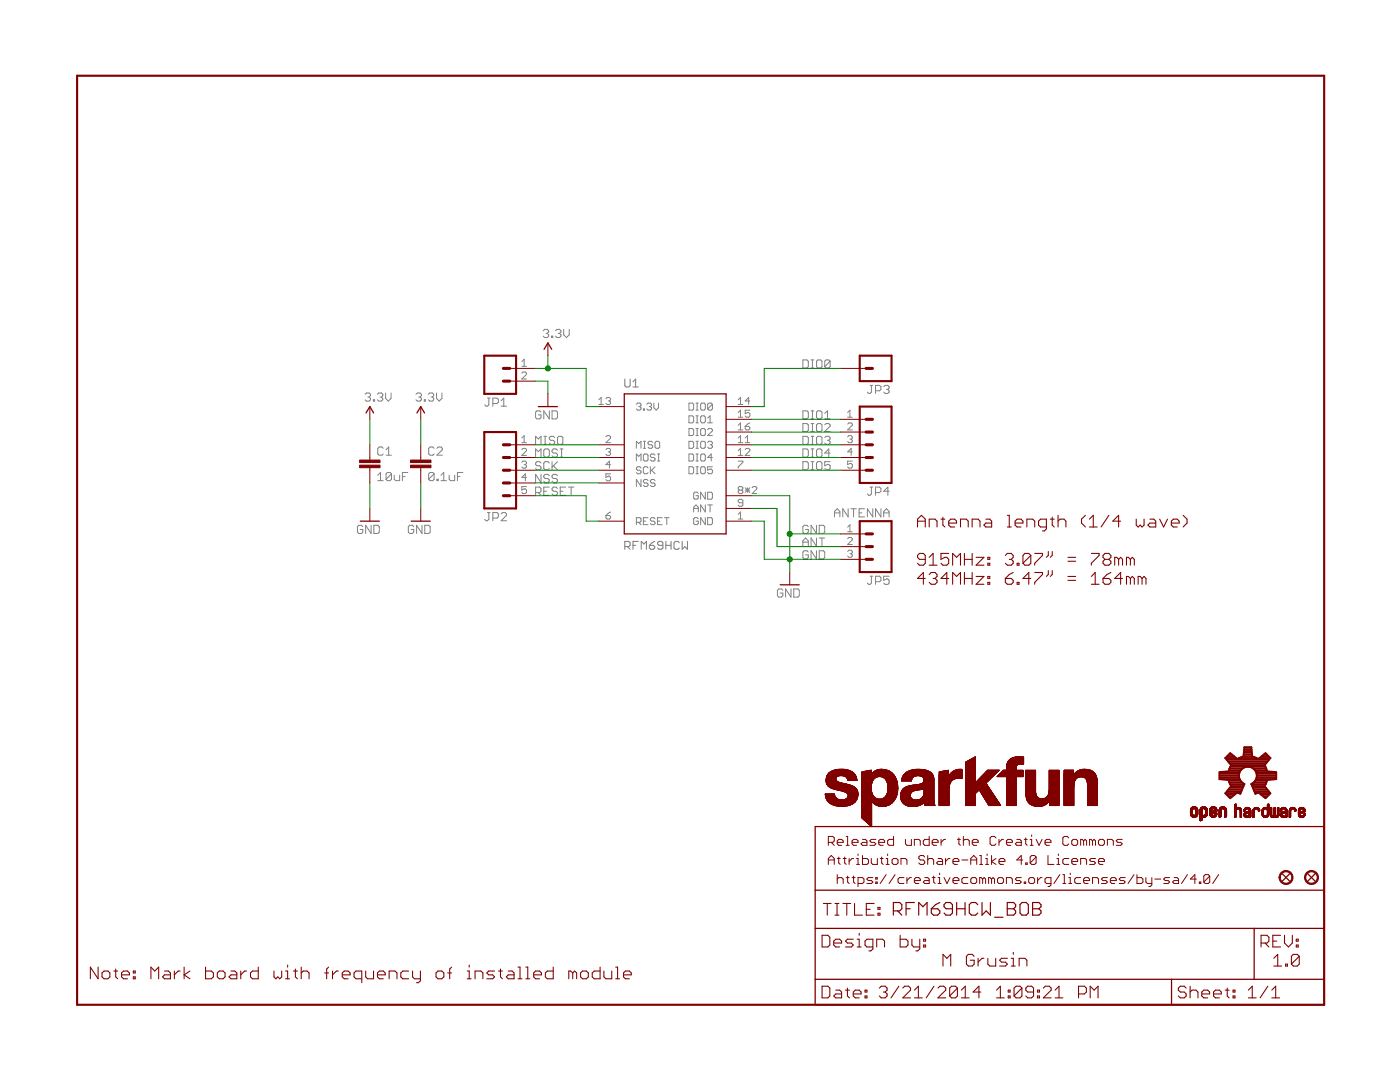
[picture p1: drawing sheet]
<svg xmlns="http://www.w3.org/2000/svg" width="279mm" height="216mm" viewBox="0 0 279 216" stroke-linecap="round" stroke-linejoin="round" font-family="sans-serif">
<g fill="none" stroke="#808080" stroke-width=".21">
<path d="M124.7 75.6v1.4l.3 .2h.5l.3-.2v-1.4M126.3 77.2h1.1M126.3 76.2l.6-.6v1.6M124.7 109.1h.8l.3-.3v-.5l-.3-.3h-.8v1.6M125.2 109.1l.6 .5M126.3 108.8h.6M127.4 108h-1.1v1.6M128 109.6v-1.6l.5 .5 .5-.5v1.6M129.6 108.8h.8l.3 .3v.2l-.3 .3h-.5l-.3-.3zM130.7 108l-.6 .3-.5 .5M132.3 108.8h-.8l-.3-.3v-.2l.3-.3h.5l.3 .3v1l-.3 .3h-.5l-.3-.3M132.9 108.8h1"/>
<path d="M132.9 108v1.6M133.9 108v1.6M135.6 108.3l-.3-.3h-.5l-.3 .3v1l.3 .3h.5l.3-.3M136.1 108v1.6l.6-.5 .5 .5v-1.6"/>
</g>
<g fill="none" stroke="#808080" stroke-width=".2">
<path d="M72.9 78.7l.2-.3h.6l.2 .3v.3l-.2 .2M73.4 79.2h.3M73.7 79.2l.2 .3v.3l-.2 .2h-.6l-.2-.2M74.5 79.8h.3v.2h-.3zM75.3 78.7l.3-.3h.5l.3 .3v.3l-.3 .2M75.9 79.2h.2M76.1 79.2l.3 .3v.3l-.3 .2h-.5l-.3-.2M77 78.4v1.1l.5 .5 .5-.5v-1.1M83 78.7l.3-.3h.5l.3 .3v.3l-.3 .2M83.6 79.2h.2M83.8 79.2l.3 .3v.3l-.3 .2h-.5l-.3-.2M84.7 79.8h.2v.2h-.2z"/>
<path d="M85.5 78.7l.2-.3h.6l.3 .3v.3l-.3 .2M86 79.2h.3M86.3 79.2l.3 .3v.3l-.3 .2h-.6l-.2-.2M87.1 78.4v1.1l.6 .5 .5-.5v-1.1M97.3 79.4h.5M97.6 79.4v1.4l-.3 .2h-.3l-.3-.2M100 80l.5-.6v1.6M104.1 72.2l.5-.5v1.4M104.1 73.1h1M104.1 74.5l.3-.3h.4l.3 .3v.2l-1 .9h1M108.4 66l.3-.3h.5l.3 .3v.3l-.3 .2M109 66.5h.2"/>
<path d="M109.2 66.5l.3 .3v.3l-.3 .3h-.5l-.3-.3M110 67.1h.3v.3h-.3zM110.9 66l.2-.3h.6l.3 .3v.3l-.3 .2M111.4 66.5h.3M111.7 66.5l.3 .3v.3l-.3 .3h-.6l-.2-.3M112.5 65.7v1.1l.6 .6 .5-.6v-1.1M119.5 79.8l.5-.5v1.4M120.9 79.5l.3-.2h.4l.3 .2v.3l-.3 .2M147.3 79.8l.5-.5v1.4M160.2 71.8h.8l.3 .3v1.1l-.3 .2h-.8zM161.9 73.4h.5M161.9 71.8h.5"/>
<path d="M162.1 71.8v1.6M163 72.1l.2-.3h.6l.2 .3v1.1l-.2 .2h-.6l-.2-.2zM165.7 72.1l-.3-.3h-.5l-.3 .3v1.1M165.7 72.1v1.1l-.3 .2h-.5l-.3-.2M165.7 72.1l-1.1 1.1M173.6 76.9h.6M173.9 76.9v1.4l-.3 .2h-.2l-.3-.2M174.7 78h.8l.3-.3v-.5l-.3-.3h-.8v1.6M176.4 77.2l.2-.3h.6l.2 .3v.2l-.2 .3M176.9 77.7h.3M177.2 77.7l.2 .3v.3l-.2 .2h-.6l-.2-.2M75.4 95.9h1.1"/>
<path d="M75.4 94.8l.5-.5v1.6M76.5 89.5l-.3-.3h-.5l-.3 .3v1.1l.3 .2h.5l.3-.2M77 90.8h1.1M77 89.7l.6-.5v1.6M78.1 94.6l-.2-.3h-.6l-.3 .3v1M78.1 94.6v1l-.2 .3h-.6l-.3-.3M78.1 94.6l-1.1 1M78.7 94.8v.8l.3 .3h.8v-1.1M80.3 95.1h.6M81.4 94.3h-1.1v1.6M86.6 89.5l-.2-.3h-.6l-.2 .3v1.1l.2 .2h.6l.2-.2M86.6 94.6l-.2-.3h-.6l-.2 .3v1"/>
<path d="M86.6 94.6v1l-.2 .3h-.6l-.2-.3M86.6 94.6l-1 1M87.2 95.6h.3v.3h-.3zM87.2 89.5l.3-.3h.5l.3 .3v.2l-1.1 1.1h1.1M88 95.9h1.1M88 94.8l.6-.5v1.6M89.6 94.8v.8l.3 .3h.8v-1.1M91.3 95.1h.5M92.4 94.3h-1.1v1.6M98.4 80.5h.8l.3-.3v-.5l-.3-.3h-.8v1.6M100 81h1.1M104.1 89.7l.3-.2h.4l.3 .2v.2l-1 1h1"/>
<path d="M104.1 88.3h1M104.1 92.2l.3-.2h.4l.3 .2v.3l-.3 .2M104.1 87.4l.5-.5v1.4M104.6 92.7h.2M104.8 92.7l.3 .2v.3l-.3 .2h-.4l-.3-.2M105.1 97.1h-1v.7l.5-.2h.2l.3 .2v.5l-.3 .2h-.4l-.3-.2M105.1 95.2h-1l.7-.6v1.3M106.9 88.7v-1.6l.5 .5 .6-.5v1.6M106.9 91.2v-1.6l.5 .5 .6-.5v1.6M106.9 98.3h.8l.3-.3v-.5l-.3-.3h-.8v1.6M107.4 98.3l.6 .5M108 82.2l-.3-.2h-.5l-.3 .2v1.1l.3 .3h.5l.3-.3v-.5h-.6"/>
<path d="M108 92.4l-.3-.3h-.5l-.3 .3v.3l.3 .2h.5l.3 .3v.3l-.3 .2h-.5l-.3-.2M108 94.7v1.6l-1.1-1.6v1.6M108.5 98h.6M108.5 88.7h.6M108.5 87.1h.6M108.8 89.6h.5l.3 .3v1.1l-.3 .2h-.5l-.3-.2v-1.1zM108.8 87.1v1.6M109.6 82v1.6l-1.1-1.6v1.6M109.6 92.4l-.3-.3h-.5l-.3 .3v1.1l.3 .2h.5l.3-.2M109.6 94.9l-.3-.2h-.5l-.3 .2v.3l.3 .3h.5l.3 .3v.2l-.3 .3h-.5l-.3-.3M109.6 97.2h-1.1v1.6h1.1M110.2 82h.8l.3 .2v1.1l-.3 .3h-.8z"/>
<path d="M110.2 92.1v1.6M110.4 92.9l.9 .8M110.7 87.3l-.3-.2h-.5l-.3 .2v.3l.3 .3h.5l.3 .2v.3l-.3 .3h-.5l-.3-.3M111.3 89.9l-.3-.3h-.6l-.2 .3v.2l.2 .3h.6l.3 .3v.3l-.3 .2h-.6l-.2-.2M111.3 94.9l-.3-.2h-.6l-.2 .2v.3l.2 .3h.6l.3 .3v.2l-.3 .3h-.6l-.2-.3M111.3 97.5l-.3-.3h-.6l-.2 .3v.2l.2 .3h.6l.3 .3v.3l-.3 .2h-.6l-.2-.2M111.3 87.3l.2-.2h.6l.2 .2v1.1l-.2 .3h-.6l-.2-.3zM111.3 92.1l-1.1 1.1M111.8 98h.6M111.8 89.6h.6M111.8 91.2h.6M112.1 89.6v1.6"/>
<path d="M112.9 97.2h-1.1v1.6h1.1M113.4 97.2h1.1M114 97.2v1.6M119.5 80.7h.9M120.9 87.2l.3-.3h.4l.3 .3v.2l-1 .9h1M120.9 89.7l.3-.2h.4l.3 .2v.2l-.3 .3M121.4 80h.2M121.4 90.2h.2M121.6 80l.3 .2v.3l-.3 .2h-.4l-.3-.2M121.6 90.2l.3 .2v.2l-.3 .3h-.4l-.3-.3M121.9 94.6h-1v.6l.7-.2 .3 .2v.5l-.3 .2h-.4l-.3-.2M121.9 92.7h-1l.7-.7v1.4"/>
<path d="M127 89.5v-1.4l.5 .4 .4-.4v1.4M127 92v-1.4l.5 .5 .4-.5v1.4M127 80.7l.2-.3h.5l.2 .3v.2l-.2 .2M127.5 81.1h.2M127.7 81.1l.2 .3v.2l-.2 .2h-.5l-.2-.2M127.9 93.4l-.2-.3h-.5l-.2 .3v.2l.2 .2h.5l.2 .3v.2l-.2 .2h-.5l-.2-.2M127.9 95.7v1.4l-.9-1.4v1.4M128.4 81.6h.2v.2h-.2zM128.4 89.5h.5M128.4 88.1h.5M128.6 90.6h.5l.2 .2v1l-.2 .2h-.5l-.2-.2v-1zM128.6 88.1v1.4"/>
<path d="M129.1 80.7l.2-.3h.5l.2 .3v.2l-.2 .2M129.3 93.4l-.2-.3h-.5l-.2 .3v.9l.2 .2h.5l.2-.2M129.3 95.9l-.2-.2h-.5l-.2 .2v.2l.2 .3h.5l.2 .2v.2l-.2 .3h-.5l-.2-.3M129.6 81.1h.2M129.8 93.1v1.4M129.8 81.1l.2 .3v.2l-.2 .2h-.5l-.2-.2M130 93.8l.7 .7M130.3 88.3l-.3-.2h-.4l-.3 .2v.2l.3 .3h.4l.3 .2v.2l-.3 .3h-.4l-.3-.3M130.5 80.4v1l.5 .4 .4-.4v-1M130.7 90.8l-.2-.2h-.5l-.2 .2v.3l.2 .2h.5l.2 .2v.3l-.2 .2h-.5l-.2-.2M130.7 95.9l-.2-.2h-.5l-.2 .2v.2l.2 .3h.5l.2 .2v.2l-.2 .3h-.5l-.2-.3M130.7 88.3l.3-.2h.4l.3 .2v.9l-.3 .3h-.4l-.3-.3z"/>
<path d="M130.7 93.1l-.9 1M131.2 92h.5M131.2 90.6h.5M131.4 90.6v1.4M137.5 80.4h.7l.2 .3v.9l-.2 .2h-.7zM137.5 83h.7l.2 .2v.9l-.2 .3h-.7zM137.5 85.5h.7l.2 .2v1l-.2 .2h-.7zM137.5 88.1h.7l.2 .2v.9l-.2 .3h-.7zM137.5 90.6h.7l.2 .2v1l-.2 .2h-.7zM137.5 93.1h.7l.2 .3v.9l-.2 .2h-.7zM138.9 81.8h.5M138.9 80.4h.5"/>
<path d="M138.9 84.4h.5M138.9 83h.5M138.9 86.9h.5M138.9 85.5h.5M138.9 89.5h.5M138.9 88.1h.5M138.9 92h.5M138.9 90.6h.5M138.9 94.5h.5M138.9 93.1h.5M139.1 80.4v1.4M139.1 83v1.4"/>
<path d="M139.1 85.5v1.4M139.1 88.1v1.4M139.1 90.6v1.4M139.1 93.1v1.4M139.4 98.4l-.3-.2h-.4l-.3 .2v1l.3 .2h.4l.3-.2v-.5h-.5M140.1 80.4h.4l.3 .3v.9l-.3 .2h-.4l-.3-.2v-.9zM140.1 83h.4l.3 .2v.9l-.3 .3h-.4l-.3-.3v-.9zM140.1 85.5h.4l.3 .2v1l-.3 .2h-.4l-.3-.2v-1zM140.1 88.1h.4l.3 .2v.9l-.3 .3h-.4l-.3-.3v-.9zM140.1 90.6h.4l.3 .2v1l-.3 .2h-.4l-.3-.2v-1zM140.1 93.1h.4l.3 .3v.9l-.3 .2h-.4l-.3-.2v-.9zM140.8 98.2v1.4l-1-1.4v1.4"/>
<path d="M141.2 98.2h.7l.3 .2v1l-.3 .2h-.7zM141.2 85.7l.3-.2h.4l.3 .2v.3l-1 .9h1M141.2 88.3l.3-.2h.4l.3 .2v.2l-.3 .3M141.2 84.4h1M141.2 83.4l.5-.4v1.4M141.7 88.8h.2M141.9 88.8l.3 .2v.2l-.3 .3h-.4l-.3-.3M142.2 80.7v.9l-.3 .2h-.4l-.3-.2M142.2 80.7l-.3-.3h-.4l-.3 .3v.9M142.2 93.1h-1v.7l.5-.2h.2l.3 .2v.5l-.3 .2h-.4l-.3-.2M142.2 80.7l-1 .9M142.2 91.3h-1l.7-.7v1.4"/>
<path d="M147.3 82.3l.5-.4v1.3M147.3 84.9l.5-.5v1.4M147.3 87.4l.5-.5v1.4M147.3 89.9l.5-.4v1.4M147.3 80.7h1M147.3 83.2h1M147.3 85.8h1M147.3 88.3h1M147.3 92h1v.2l-1 1v.2M147.3 90.9h1M147.6 97.8l-.3-.2v-.3l.3-.2h.4l.3 .2v.3l-.3 .2M147.6 97.8l-.3 .2v.3l.3 .2h.4l.3-.2v-.3l-.3-.2"/>
<path d="M147.6 97.8h.4M148.7 85.1h.7l.2 .2v.3l-.2 .2h-.5l-.2-.2zM148.7 89.7l.2-.2h.5l.2 .2v.2l-.9 1h.9M148.7 88.3h.9M148.7 87.4l.5-.5v1.4M148.7 97.8h.9M148.7 97.3l.9 1M149.2 97.3v1M149.6 80h-.9l.7-.7v1.4M149.6 81.9h-.9v.6l.5-.2h.2l.2 .2v.5l-.2 .2h-.5l-.2-.2M149.6 84.4l-.9 .7M149.6 97.3l-.9 1"/>
<path d="M150.1 97.3l.2-.2h.5l.2 .2v.3l-.9 .9h.9M160.2 82h.8l.3 .2v1.1l-.3 .3h-.8zM160.2 84.5h.8l.3 .3v1.1l-.3 .2h-.8zM160.2 87.1h.8l.3 .2v1.1l-.3 .3h-.8zM160.2 89.6h.8l.3 .3v1.1l-.3 .2h-.8zM160.2 92.1h.8l.3 .3v1.1l-.3 .2h-.8zM161.9 82h.5M161.9 83.6h.5M161.9 86.1h.5M161.9 84.5h.5M161.9 88.7h.5M161.9 87.1h.5"/>
<path d="M161.9 89.6h.5M161.9 91.2h.5M161.9 92.1h.5M161.9 93.7h.5M162.1 82v1.6M162.1 84.5v1.6M162.1 87.1v1.6M162.1 89.6v1.6M162.1 92.1v1.6M163.2 82h.6l.2 .2v1.1l-.2 .3h-.6l-.2-.3v-1.1zM163.2 84.5h.6l.2 .3v1.1l-.2 .2h-.6l-.2-.2v-1.1zM163.2 87.1h.6l.2 .2v1.1l-.2 .3h-.6l-.2-.3v-1.1z"/>
<path d="M163.2 89.6h.6l.2 .3v1.1l-.2 .2h-.6l-.2-.2v-1.1zM163.2 92.1h.6l.2 .3v1.1l-.2 .2h-.6l-.2-.2v-1.1zM164.6 83.6h1.1M164.6 84.8l.3-.3h.5l.3 .3v.2l-1.1 1.1h1.1M164.6 87.3l.3-.2h.5l.3 .2v.3l-.3 .3M164.6 82.5l.5-.5v1.6M165.1 87.9h.3M165.4 87.9l.3 .2v.3l-.3 .3h-.5l-.3-.3M165.7 92.1h-1.1v.8l.5-.2h.3l.3 .2v.6l-.3 .2h-.5l-.3-.2M165.7 90.4h-1.1l.8-.8v1.6M169.2 84.6l.2-.2h.5l.2 .2v.3l-.9 .9h.9M169.2 83.2h.9"/>
<path d="M169.2 87.2l.2-.3h.5l.2 .3v.2l-.2 .2M169.2 82.3l.4-.4v1.3M169.6 87.6h.3M169.9 87.6l.2 .3v.2l-.2 .2h-.5l-.2-.2M170.1 92h-.9v.7l.7-.2 .2 .2v.5l-.2 .2h-.5l-.2-.2M170.1 90.2h-.9l.7-.7v1.4M173.6 97.2h.6M173.9 97.2v1.4l-.3 .2h-.2l-.3-.2M174.7 98.3h.8l.3-.3v-.5l-.3-.3h-.8v1.6M177.4 98h-1l.8-.8v1.6M72.4 105.1l-.2-.3h-.6l-.3 .3v1.1l.3 .2h.6l.2-.2v-.6h-.5M74.1 104.8v1.6l-1.1-1.6v1.6"/>
<path d="M74.6 104.8h.8l.3 .3v1.1l-.3 .2h-.8zM82.6 105.1l-.3-.3h-.5l-.3 .3v1.1l.3 .2h.5l.3-.2v-.6h-.6M84.2 104.8v1.6l-1.1-1.6v1.6M84.8 104.8h.8l.3 .3v1.1l-.3 .2h-.8zM97.3 102.3h.5M97.6 102.3v1.3l-.3 .3h-.3l-.3-.3M98.4 103.4h.8l.3-.3v-.5l-.3-.3h-.8v1.6M100 102.6l.3-.3h.5l.3 .3v.2l-1.1 1.1h1.1M120.9 102.9h.7l.3 .2v.2l-.3 .3h-.4l-.3-.3zM121.9 102.2l-1 .7M127 104.2h.7l.2-.2v-.5l-.2-.2h-.7v1.4M127.5 104.2l.4 .5"/>
<path d="M128.4 104h.5M129.3 103.3h-.9v1.4h.9M130.7 103.5l-.2-.2h-.5l-.2 .2v.3l.2 .2h.5l.2 .2v.3l-.2 .2h-.5l-.2-.2M131.2 104h.5M132.1 103.3h-.9v1.4h.9M132.6 103.3h.9M133.1 103.3v1.4M138.4 102.2v-1l.5-.4 .5 .4v1M138.4 101.5h1M139.4 103.5l-.3-.2h-.4l-.3 .2v1l.3 .2h.4l.3-.2v-.5h-.5M140.8 100.8v1.4l-1-1.4v1.4M140.8 103.3v1.4l-1-1.4v1.4"/>
<path d="M141.2 103.3h.7l.3 .2v1l-.3 .2h-.7zM141.2 100.8h1M141.7 100.8v1.4M147.3 103.6h1M147.3 102.6l.5-.4v1.4M148.3 100.3h-.7l-.3-.2v-.2l.3-.3h.4l.3 .3v.9l-.3 .2h-.4l-.3-.2M156.2 117.8l-.2-.3h-.6l-.2 .3v1.1l.2 .2h.6l.2-.2v-.6h-.5M157.9 117.5v1.6l-1.1-1.6v1.6M158.4 117.5h.8l.3 .3v1.1l-.3 .2h-.8zM160.2 109v-1.1l.6-.5 .5 .5v1.1M160.2 108.2h1.1M161.3 105.1l-.3-.3h-.5l-.3 .3v1.1l.3 .2h.5l.3-.2v-.6h-.5"/>
<path d="M161.3 110.2l-.3-.3h-.5l-.3 .3v1.1l.3 .2h.5l.3-.2v-.6h-.5M162.9 104.8v1.6l-1-1.6v1.6M162.9 107.4v1.6l-1-1.6v1.6M162.9 109.9v1.6l-1-1.6v1.6M163.5 104.8h.8l.3 .3v1.1l-.3 .2h-.8zM163.5 109.9h.8l.3 .3v1.1l-.3 .2h-.8zM163.5 107.4h1.1M164 107.4v1.6M166.5 103.1v-1l.6-.6 .5 .6v1M166.5 102.3h1.1M169.2 105.2l.4-.5v1.4M169.2 106.1h.9"/>
<path d="M169.2 107.5l.2-.2h.5l.2 .2v.2l-.9 .9h.9M169.2 110l.2-.2h.5l.2 .2v.3l-.2 .2M169.3 101.5v1.6l-1.1-1.6v1.6M169.6 110.5h.3M169.8 101.5h1.1M169.9 110.5l.2 .2v.3l-.2 .2h-.5l-.2-.2M170.3 101.5v1.6M171.4 102.3h.6M172.5 101.5h-1.1v1.6h1.1M173.6 115h.6M173.9 115v1.3l-.3 .3h-.2l-.3-.3M174.2 101.5v1.6l-1.1-1.6v1.6"/>
<path d="M174.7 116.1h.8l.3-.3v-.5l-.3-.3h-.8v1.6M175.8 101.5v1.6l-1.1-1.6v1.6M176.4 103.1v-1l.5-.6 .5 .6v1M176.4 102.3h1M177.4 115h-1v.8l.5-.3h.3l.2 .3v.5l-.2 .3h-.6l-.2-.3"/>
</g>
<g fill="none" stroke="#800000" stroke-width=".21">
<path d="M183.1 105.2v-1.6l.8-.8 .8 .8v1.6M183.1 104h1.6M184.7 111.6h-1.2l-.4-.4v-.4l.4-.4h.8l.4 .4v1.6l-.4 .4h-.8l-.4-.4M184.7 115.4h-1.6l1.2-1.2v2.4M185.4 105.2v-1.6h1.2l.4 .4v1.2M185.4 114.6l.4-.4h.8l.4 .4v.4l-.4 .4M185.4 112.8h1.6M185.4 111.2l.8-.8v2.4M186.2 115.4h.4M186.6 115.4l.4 .4v.4l-.4 .4h-.8l-.4-.4M187.8 103.6h.8M188.2 103.2v1.6l.4 .4"/>
<path d="M189.3 104.4h1.6v-.4l-.4-.4h-.8l-.4 .4v.8l.4 .4h.8M189.3 110.4h-1.5v1.2l.8-.4h.4l.3 .4v.8l-.3 .4h-.8l-.4-.4M189.3 115.4h-1.5l1.2-1.2v2.4M190.1 112.8v-2.4l.8 .8 .8-.8v2.4M190.1 116.6v-2.4l.8 .8 .8-.8v2.4M191.7 105.2v-1.6h1.1l.4 .4v1.2M192.5 111.6h1.5M192.5 110.4v2.4M192.5 114.2v2.4M192.5 115.4h1.5M194 105.2v-1.6h1.2l.4 .4v1.2M194 110.4v2.4"/>
<path d="M194 114.2v2.4M194.8 111.2h1.6l-1.6 1.6h1.6M194.8 115h1.6l-1.6 1.6h1.6M196.7 103.6h.8l.4 .4v1.2h-1.2l-.3-.4 .3-.4h1.2M197.1 111.2h.4v.4h-.4zM197.1 112.4h.4v.4h-.4zM197.1 115h.4v.4h-.4zM197.1 116.2h.4v.4h-.4zM200.6 110.8l.4-.4h.8l.4 .4v.4l-.4 .4M200.6 115.4h1.2l.4 .4v.4l-.4 .4h-.8l-.4-.4zM201 105.2h.8M201 102.8h.4v2.4"/>
<path d="M201.4 111.6h.4M201.8 111.6l.4 .4v.4l-.4 .4h-.8l-.4-.4M202.2 114.2l-.8 .4-.8 .8M202.6 104.4h1.6v-.4l-.4-.4h-.8l-.4 .4v.8l.4 .4h.8M203 112.4h.4v.4h-.4zM203 116.2h.4v.4h-.4zM204.9 105.2v-1.6h1.2l.4 .4v1.2M205.7 110.8l-.4-.4h-.8l-.3 .4v1.6M205.7 110.8v1.6l-.4 .4h-.8l-.3-.4M205.7 110.8l-1.5 1.6M205.7 115.4h-1.5l1.1-1.2v2.4M206.5 110.4h1.5v.4l-1.5 1.6v.4"/>
<path d="M206.5 114.2h1.5v.4l-1.5 1.6v.4M208.8 105.2h-1.1l-.4-.4v-.8l.4-.4h1.1v1.9l-.4 .4h-.4M209.2 110v.8l-.4 .4M209.2 113.9v.7l-.4 .4M209.6 103.6h.8M210 103.2v1.6l.4 .4M210 110v.8l-.4 .4M210 113.9v.7l-.4 .4M211.2 104l.4-.4h.7l.4 .4v1.2M211.2 102.8v2.4M213.1 111.2h1.6M213.1 112h1.6"/>
<path d="M213.1 115h1.6M213.1 115.8h1.6M216.6 102.8l-.8 .8v.8l.8 .8M217.4 105.2h1.6M217.4 103.6l.8-.8v2.4M217.8 110.4h1.6v.4l-1.6 1.6v.4M217.8 116.6h1.6M217.8 115l.8-.8v2.4M220.1 115.4h1.2l.4 .4v.4l-.4 .4h-.8l-.4-.4zM220.5 111.6l-.4 .4v.4l.4 .4h.8l.4-.4v-.4l-.4-.4M220.5 111.6l-.4-.4v-.4l.4-.4h.8l.4 .4v.4l-.4 .4M220.5 111.6h.8"/>
<path d="M221.3 102.8l-1.5 2.4M221.7 114.2l-.8 .4-.8 .8M223.2 111.6v1.2M223.2 111.6l-.3-.4h-.4v1.6M223.2 111.6l.4-.4 .4 .4v1.2M223.6 104h-1.5l1.1-1.2v2.4M224 115.4h-1.5l1.1-1.2v2.4M225.6 111.6l-.4-.4h-.4v1.6M225.6 115.4l-.4-.4h-.4v1.6M225.6 111.6v1.2M225.6 115.4v1.2M225.6 111.6l.4-.4 .4 .4v1.2"/>
<path d="M225.6 115.4l.4-.4 .4 .4v1.2M226.8 103.6v1.2l.3 .4 .4-.4 .4 .4 .4-.4v-1.2M227.9 115.4l-.4-.4h-.4v1.6M227.9 115.4v1.2M227.9 115.4l.4-.4 .4 .4v1.2M229.5 103.6h.8l.4 .4v1.2h-1.2l-.4-.4 .4-.4h1.2M231.4 103.6l.8 1.6 .8-1.6M233.8 104.4h1.5v-.4l-.4-.4h-.7l-.4 .4v.8l.4 .4h.7M236.1 102.8l.8 .8v.8l-.8 .8M19.6 193v2.3l-1.6-2.3v2.3M20.4 194.1l.4-.3h.7l.4 .3v.8l-.4 .4h-.7l-.4-.4zM22.7 193.8h.8"/>
<path d="M23.1 193.4v1.5l.4 .4M24.3 194.5h1.5v-.4l-.4-.3h-.7l-.4 .3v.8l.4 .4h.7M26.6 194.9h.4v.4h-.4zM26.6 193.8h.4v.3h-.4zM30.1 195.3v-2.3l.8 .8 .8-.8v2.3M32.8 193.8h.8l.4 .3v1.2h-1.2l-.4-.4 .4-.4h1.2M34.8 193.8v1.5M36 193.8h-.4l-.8 .7M36.7 193v2.3M37.9 193.8l-1.2 .7 1.2 .8M41 193v2.3h1.2l.4-.4v-.8l-.4-.3h-1.2M43.4 194.1l.4-.3h.7l.4 .3v.8l-.4 .4h-.7l-.4-.4z"/>
<path d="M46.1 193.8h.8l.4 .3v1.2h-1.2l-.4-.4 .4-.4h1.2M48 193.8v1.5M49.2 193.8h-.4l-.8 .7M51.5 193v2.3h-1.1l-.4-.4v-.8l.4-.3h1.1M54.7 193.8v1.1l.4 .4 .3-.4 .4 .4 .4-.4v-1.1M57 195.3h.8M57 193.8h.4v1.5M57.4 192.6v.4M58.6 193.8h.8M58.9 193.4v1.5l.5 .4M60.1 194.1l.4-.3h.8l.4 .3v1.2M60.1 193v2.3"/>
<path d="M64.8 194.1h.8M65.6 193l-.4 .4v1.9M66.4 193.8v1.5M67.5 193.8h-.4l-.7 .7M68.3 194.5h1.6v-.4l-.4-.3h-.8l-.4 .3v.8l.4 .4h.8M72.2 195.3h-1.2l-.3-.4v-.8l.3-.3h1.2v2.3M73 193.8v1.1l.4 .4h1.1v-1.5M75.3 194.5h1.6v-.4l-.4-.3h-.8l-.4 .3v.8l.4 .4h.8M77.7 195.3v-1.5h1.1l.4 .3v1.2M81.6 193.8h-1.2l-.4 .3v.8l.4 .4h1.2M82.3 193.8v1.1l.4 .4h1.2M83.9 193.8v1.9l-.4 .4h-.4"/>
<path d="M87 194.1l.4-.3h.8l.4 .3v.8l-.4 .4h-.8l-.4-.4zM89.3 194.1h.8M90.1 193l-.4 .4v1.9M93.3 195.3h.7M93.3 193.8h.3v1.5M93.6 192.6v.4M94.8 195.3v-1.5h1.2l.4 .3v1.2M98.7 193.8h-1.2l-.3 .3 .3 .4h.8l.4 .4-.4 .4h-1.1M99.5 193.8h.8M99.9 193.4v1.5l.4 .4M101.4 193.8h.8l.4 .3v1.2h-1.2l-.4-.4 .4-.4h1.2M103.4 195.3h.8"/>
<path d="M103.4 193h.4v2.3M104.9 195.3h.8M104.9 193h.4v2.3M106.5 194.5h1.6v-.4l-.4-.3h-.8l-.4 .3v.8l.4 .4h.8M110.4 193v2.3h-1.2l-.4-.4v-.8l.4-.3h1.2M114.3 194.1l-.4-.3h-.4v1.5M114.3 194.1v1.2M114.3 194.1l.4-.3 .4 .3v1.2M115.9 194.1l.3-.3h.8l.4 .3v.8l-.4 .4h-.8l-.3-.4zM119.8 193v2.3h-1.2l-.4-.4v-.8l.4-.3h1.2M120.5 193.8v1.1l.4 .4h1.2v-1.5M122.9 195.3h.8"/>
<path d="M122.9 193h.4v2.3M124.4 194.5h1.6v-.4l-.4-.3h-.8l-.4 .3v.8l.4 .4h.8M164.1 186.6h1.1l.4 .4v1.6l-.4 .4h-1.1zM164.1 196.8h1.1l.4 .4v1.5l-.4 .4h-1.1zM164.3 180.3h1.6M165.1 180.3v2.3M166.4 188.2h1.6v-.4l-.4-.4h-.8l-.4 .4v.8l.4 .4h.8M166.6 180.3h.8M166.6 182.6h.8M166.8 197.6h.8l.4 .4v1.1h-1.2l-.4-.4 .4-.4h1.2M167 180.3v2.3M168.2 180.3h1.6"/>
<path d="M168.7 197.6h.8M169 180.3v2.3M169.1 197.2v1.5l.4 .4M170.3 198.3h1.6v-.3l-.4-.4h-.8l-.4 .4v.7l.4 .4h.8M170.3 187.4h-1.2l-.4 .4 .4 .4h.8l.4 .4-.4 .4h-1.2M170.5 180.3v2.3h1.6M171.1 189h.8M171.1 187.4h.4v1.6M171.5 186.2v.4M172.6 198.7h.4v.4h-.4zM172.6 197.6h.4v.4h-.4zM172.9 181.4h.8"/>
<path d="M174.2 189h-1.2l-.4-.4v-.8l.4-.4h1.2v2l-.4 .3h-.4M174.5 180.3h-1.6v2.3h1.6M175 189v-1.6h1.1l.4 .4v1.2M175.2 182.2h.4v.4h-.4zM175.2 181.1h.4v.3h-.4zM175.5 197.2l.4-.4h.8l.3 .4v.4l-.3 .4M176.3 198h.4M176.7 198l.3 .3v.4l-.3 .4h-.8l-.4-.4M179.4 196.8l-1.6 2.3M179.6 186.6v2.4h1.2l.4-.4v-.8l-.4-.4h-1.2M180.2 197.2l.4-.4h.7l.4 .4v.4l-1.5 1.5h1.5M182 187.4v1.2l.4 .4h1.2"/>
<path d="M182.5 199.1h1.6M182.5 197.6l.8-.8v2.3M183.6 187.4v2l-.4 .3h-.4M184.3 188.6h.4v.4h-.4zM184.3 187.4h.4v.4h-.4zM186.4 196.8l-1.6 2.3M187.2 197.2l.4-.4h.7l.4 .4v.4l-1.5 1.5h1.5M188.2 192.8v-2.4l.8 .8 .7-.8v2.4M191.1 197.2v1.5l-.4 .4h-.8l-.4-.4M191.1 197.2l-.4-.4h-.8l-.4 .4v1.5M191.1 197.2l-1.6 1.5M191.9 199.1h1.5"/>
<path d="M191.9 197.6l.7-.8v2.3M194.4 190.8l-.4-.4h-.7l-.4 .4v1.6l.4 .4h.7l.4-.4v-.8h-.8M195.2 191.2v1.6M195.7 198h-1.5l1.2-1.2v2.3M196.4 191.2h-.4l-.8 .8M197.1 191.2v1.2l.4 .4h1.2v-1.6M198.9 199.1h1.5M198.9 197.6l.7-.8v2.3M201 191.2h-1.1l-.4 .4 .4 .4h.8l.3 .4-.3 .4h-1.2M201.2 198.7h.4v.4h-.4zM201.2 197.6h.4v.4h-.4zM201.8 192.8h.8"/>
<path d="M201.8 191.2h.4v1.6M202.2 190v.4M203.4 192.8v-1.6h1.2l.3 .4v1.2M203.9 197.2v1.5l-.3 .4h-.8l-.4-.4M203.9 197.2l-.3-.4h-.8l-.4 .4v1.5M203.9 197.2l-1.5 1.5M206.3 198h-1.2l-.4-.4v-.4l.4-.4h.8l.4 .4v1.5l-.4 .4h-.8l-.4-.4M207.1 198.7h.4v.4h-.4zM207.1 197.6h.4v.4h-.4zM208.2 197.2l.4-.4h.8l.4 .4v.4l-1.6 1.5h1.6M210.6 199.1h1.5M210.6 197.6l.7-.8v2.3"/>
<path d="M215.2 198.3h1.2l.4-.3v-.8l-.4-.4h-1.2v2.3M217.6 199.1v-2.3l.8 .8 .7-.8v2.3M236.7 197.2l-.4-.4h-.7l-.4 .4v.4l.4 .4h.7l.4 .3v.4l-.4 .4h-.7l-.4-.4M237.5 198l.4-.4h.8l.4 .4v1.1M237.5 196.8v2.3M239.8 198.3h1.6v-.3l-.4-.4h-.8l-.4 .4v.7l.4 .4h.8M242.2 198.3h1.5v-.3l-.3-.4h-.8l-.4 .4v.7l.4 .4h.8M244.5 197.6h.8M244.9 197.2v1.5l.4 .4M246.1 198.7h.4v.4h-.4zM246.1 197.6h.4v.4h-.4zM249.1 199.1h1.6"/>
<path d="M249.1 197.6l.8-.8v2.3M251.7 188.2h1.2l.3-.4v-.8l-.3-.4h-1.2v2.4M252.5 188.2l.7 .8M253 196.8l-1.5 2.3M253.8 199.1h1.6M253.8 197.6l.8-.8v2.3M254 187.8h.8M254.2 192.8h1.6M254.2 191.2l.8-.8v2.4M255.6 186.6h-1.6v2.4h1.6M256.3 186.6v1.6l.8 .8 .8-.8v-1.6M256.6 192.4h.3v.4h-.3z"/>
<path d="M258.7 188.6h.4v.4h-.4zM258.7 187.4h.4v.4h-.4zM259.3 190.8l-.4-.4h-.8l-.4 .4v1.6M259.3 190.8v1.6l-.4 .4h-.8l-.4-.4M259.3 190.8l-1.6 1.6"/>
</g>
<g fill="none" stroke="#800000" stroke-width=".2">
<path d="M101.7 73.5h5.1M101.7 76.1h5.1M109.3 68.4v2.6M109.3 78.6v2.5M167.8 73.5h5M73.8 81.1v2.6M73.8 88.8v3M73.8 93.3v3.1M84 81.1v2.6M84 88.8v3M84 93.3v3.1M101.7 88.8h5.1"/>
<path d="M101.7 91.3h5.1M101.7 93.8h5.1M101.7 98.9h5.1M101.7 96.4h5.1M119.5 81.1h5.1M119.5 88.8h5.1M119.5 91.3h5.1M119.5 93.8h5.1M119.5 96.4h5.1M144.9 81.1h5.1M144.9 83.7h5.1M144.9 86.2h5.1"/>
<path d="M144.9 88.8h5.1M144.9 91.3h5.1M144.9 93.8h5.1M144.9 98.9h5.1M167.8 83.7h5M167.8 86.2h5M167.8 88.8h5M167.8 91.3h5M167.8 93.8h5M73.8 101.5v2.5M84 101.5v2.5M119.5 104h5.1"/>
<path d="M144.9 104h5.1M144.9 101.5h5.1M157.6 114.2v2.5M167.8 106.5h5M167.8 109.1h5M167.8 111.6h5M164.7 158.5h1.8M164.7 158.7h1.9M164.7 158.6h1.9M164.7 158.8h1.9M164.8 158.9l1.9 .1M164.8 158.9h1.8"/>
<path d="M164.8 158.8l1.8 .1M164.8 159.1l.2 .5M164.8 159l1.9 .1M164.8 159h1.9M164.8 159.1h2M164.8 159.2h2M164.8 159.2h2.1M164.9 155.7v.5M164.9 155.7l2 .1M164.9 159.2l2 .1M164.9 155.9h2.2M164.9 155.9h2.1"/>
<path d="M164.9 155.8h2.1M164.9 155.7h2M164.9 155.6h1.9M164.9 159.3h2.1M164.9 156l2.5 .1M164.9 156h2.4M164.9 156h2.3M164.9 155.5h1.9M164.9 155.4h1.9M164.9 156.2l.2 .3M164.9 159.3l2.1 .1M164.9 156.1l2.8 .1"/>
<path d="M164.9 156.1h2.6M164.9 155.3h1.9M164.9 155.1v.6M164.9 159.4h2.3M164.9 156.3h3.2M164.9 156.2h3M165 159.4l2.2 .1M165 156.3h3.4M165 159.5l2.6 .1M165 159.5h2.3M165 156.4h3.6M165 156.4h3.8"/>
<path d="M165 159.6h5.9M165 159.6l.3 .4M165 156.4l4.1 .1M165 156.5h4.2M165.1 156.5l.2 .3M165.1 154.8h5.7M165.1 156.5l4.3 .1M165.1 159.7h5.8M165.1 154.7h5.6M165.1 156.6h4.5M165.1 159.7h5.7M165.1 159.8h5.7"/>
<path d="M165.1 156.7h4.6M165.1 154.6h5.6M165.2 154.6h5.4M165.2 156.7h4.7M165.2 159.9h5.6M165.2 156.7l4.8 .1M165.2 154.5h5.4M165.2 159.9h5.5M165.2 156.8h4.9M165.2 154.5h5.3M165.3 156.8l.2 .3M165.3 159.9h5.4"/>
<path d="M165.3 156.8l4.9 .1M165.3 154.4h5.2M165.3 160h5.4M165.4 156.9h4.9M165.4 154.3h5M165.4 157h5M165.4 154.2h4.9M165.5 157h5M165.5 154.2h4.8M165.5 157.1l.4 .2M165.5 157.1h5M165.6 154.1h4.6"/>
<path d="M165.6 157.1h5M165.7 157.1l5 .1M165.7 154h4.4M165.8 154h4.2M165.8 157.2h4.9M165.9 157.3l.4 .1M165.9 157.2l4.9 .1M165.9 153.9h4M166 157.3h4.8M166 153.9h3.8M166.1 153.8h3.6M166.2 157.4h4.7"/>
<path d="M166.2 153.8h3.4M166.3 157.4l1.7 .4M166.3 157.4h4.6M166.3 153.7a1.89 1.89 0 0 0-1.4 1.4M166.3 153.7a4.4 4.4 0 0 1 4.1 .6M166.3 153.7h3.2M166.4 157.4l4.5 .1M166.5 153.7h2.8M166.6 157.5h4.4M166.7 159l-.2-.6h-1.8l.1 .7M166.7 159l.5 .5M166.7 153.6h2.4"/>
<path d="M166.8 157.5l4.2 .1M166.8 155.4v.3M166.8 155.3h-1.9M166.8 155.7l.7 .4 1.1 .3M166.8 155.2h-1.9M166.9 155.2h-2M166.9 155.1h-2M166.9 153.6h2M166.9 155l-1.9 .1M167 155h-2M167 157.6h4M167.1 154.9h-2.1"/>
<path d="M167.2 157.6h3.8M167.2 153.5h1.5M167.2 159.5l.5 .1M167.2 154.9h-2.2M167.4 154.8h-2.4M167.4 157.7h3.7M167.7 154.8l-.7 .2-.2 .4M167.7 157.8h3.4M167.9 154.8h.5M167.9 157.8h3.2M168 157.8l.4 .1M168.1 157.8l3 .1"/>
<path d="M168.3 157.9h2.9M168.3 154.8h2.5M168.4 154.8l.4 .2M168.4 157.9l.3 .2M168.4 157.9l2.8 .1M168.5 154.9h2.3M168.5 158h2.7M168.6 156.4l1.2 .3 .7 .4M168.6 154.9h2.2M168.7 159.5l-.5 .1M168.7 159.5h2.3M168.7 158.1l.4 .2"/>
<path d="M168.7 158.1h2.5M168.8 155l.1 .1M168.8 155h2.1M168.8 158.1h2.4M168.9 155l2 .1M168.9 155.1l.2 .2M168.9 159.4h2.1M169 155.1h1.9M169 158.2h2.2M169 155.2h1.9M169 158.2l2.2 .1M169.1 155.3v.2"/>
<path d="M169.1 155.3h1.8M169.1 158.3h2.1M169.1 155.3h1.9M169.1 155.4h1.9M169.1 158.3l.1 .2M169.1 159.2h2M169.2 158.4h2M169.2 155.6h1.8M169.2 155.5h1.8M169.2 155.7h1.8M169.2 159h2M169.2 158.5h2"/>
<path d="M169.2 159l-.2 .3-.3 .2M169.2 158.5l.1 .2M169.3 158.9h1.9M169.3 158.8h1.9M169.3 158.6h1.9M169.3 158.7l-.1 .3M169.3 158.7h1.9M170.4 154.3l.5 .8M170.5 157.1l.3 .2M170.8 157.3l.2 .3M170.9 155.1l.1 .6h-1.8l-.1-.2M170.9 159.6l-.3 .4"/>
<path d="M171 159.5l-2.6 .1M171 157.6l.2 .4M171 159.4h-2.2M171.1 159.3h-2.1M171.1 159.2l-2.1 .1M171.1 159.2h-2M171.2 159.1l-.3 .5M171.2 159.1h-2M171.2 158v.5M171.2 158.9l-2 .1M171.2 158.5v.6M171.2 158.6h-1.9"/>
<path d="M172 154.7l6.5 .1M172 158.4h2.1M172 160h1.9M172 159.9h1.9M172 159.9h6.3M172 159.9h6.4M172 159.5h6.6M172 159.4l6.6 .1M172 159.4h3.3M172 159.3l3 .1M172 159.3h2.9M172 159.2l2.8 .1"/>
<path d="M172 159.2h2.7M172 159.2h2.6M172 159.1h2.6M172 159l2.5 .1M172 159h2.5M172 158.9l2.4 .1M172 158.9h2.3M172 158.8l2.3 .1M172 158.8h2.3M172 158.7l2.2 .1M172 158.7h2.2M172 158.6h2.2"/>
<path d="M172 158.5l2.1 .1M172 158.5h2.1M172 158.3h2.1M172 158.3h2M172 158.2l2 .1M172 158.2h2M172 158.1h2M172 158h1.9M172 157.9h1.9M172 157.8h1.9M172 157.7h1.9M172 157.6h1.9"/>
<path d="M172 157.5h1.9M172 157.4h1.9M172 157.3h1.9M172 157.2h1.9M172 157.1h1.9M172 157h1.9M172 156.9h1.9M172 156.8h1.9M172 156.7h1.9M172 156.5h1.9M172 156.4h1.9M172 156.3h2"/>
<path d="M172 156.2h2M172 156.1h2M172 156h2.1M172 155.5h2.3M172 154.9h6.6M172 154.9h6.5M172 154.8h6.5M172 154.7h6.5M172 154.6l6.4 .1M172 154.6h6.4M172 154.6h6.3M172 154.5h6.3"/>
<path d="M172 154.5h1.9M172 154.4h1.9M172 154.3h1.9M172 154.2h1.9M172 154.1h1.9M172 154h1.9M172 154v9.2M172.2 154h1.7M172.6 153.9h1.3M172.8 153.9h1.1M173.1 153.8h.8M173.4 153.8h.5"/>
<path d="M173.6 153.7h.3M173.6 153.7l-1.6 .3M173.8 153.7h.1M173.9 153.7v.9l.2-.3M173.9 153.7h-.3M173.9 157.2v.4M173.9 157.1h-1.9M173.9 156.8v.4M173.9 157.6l.2 .8M173.9 156.7l-1.9 .1M173.9 156.6h-1.9M173.9 156.4l-1.9 .1"/>
<path d="M173.9 154.5h4.3M173.9 156.4v.4M174 156.3h-2M174 154.4h4.2M174 156.1h-2M174.1 156l-2.1 .1M174.1 154.3h4M174.1 156l-.2 .4M174.1 160h4.1M174.1 158.4l.1 .4M174.1 155.9h-2.1M174.1 154.2h3.9"/>
<path d="M174.2 155.8h-2.2M174.2 155.7l-2.2 .1M174.2 155.7h-2.2M174.2 154.2h3.7M174.2 155.7l-.1 .3M174.2 154.1h3.7M174.2 158.8l.3 .3M174.3 155.6h-2.3M174.3 154.1h3.5M174.3 154.1l-.2 .2M174.4 154h3.3M174.4 155.4l-2.4 .1"/>
<path d="M174.4 155.4h-2.4M174.5 155.4l-.3 .3M174.5 155.3l-2.5 .1M174.5 159.1l.3 .2M174.5 153.9h3.1M174.5 153.9l-.2 .2M174.5 155.3h-2.5M174.6 153.9h2.9M174.6 155.3h-2.6M174.6 153.8h2.8M174.7 155.2h-2.7M174.7 153.8h2.6"/>
<path d="M174.8 155.1h-2.8M174.8 153.7h2.4M174.9 153.7h2.1M175 155l-3 .1M175.1 155h-3.1M175.1 153.6h1.7M175.3 153.6h1.4M175.4 155h-3.4M175.5 153.5h.8M175.7 155h2.9M176 155h2.6M176 155l.3 .2"/>
<path d="M176 155a1.63 1.63 0 0 0-1.5 .4M176.1 155l2.6 .1M176.1 159.4h2.6M176.3 155.1h2.4M176.3 155.2l.5 .5M176.3 155.2h2.4M176.4 155.2h2.4M176.5 155.3h2.3M176.6 155.3l2.2 .1M176.6 159.1a1.58 1.58 0 0 1-1.8 .2M176.7 155.4h2.1M176.7 155.4l2.2 .1"/>
<path d="M176.7 155.5h2.2M176.7 153.6l-1.1-.1-1.1 .4M176.7 153.6l.7 .2M176.8 155.6h2.1M176.8 155.7h2.1M176.8 155.7l.2 .3M176.9 158.7h2M176.9 155.7h2M176.9 158.8l-.3 .3M176.9 155.7l2.1 .1M176.9 155.8h2.1M177 155.9h2"/>
<path d="M177 158.5h2M177 156h2M177 156l.1 .4M177 158.4l1.7 .9M177 158.4l-.1 .4M177.1 158.3h1.9M177.1 156.1h1.9M177.1 156.2h2M177.1 158.2h2M177.1 156.3h2M177.1 158.1h2M177.1 158h2"/>
<path d="M177.1 156.4h2M177.1 158.1l-.1 .3M177.1 156.4l.1 .4M177.2 157.9h1.9M177.2 156.5h1.9M177.2 157.8h1.9M177.2 156.7h1.9M177.2 156.6h1.9M177.2 157.7h1.9M177.2 157.6h2M177.2 157h2M177.2 156.9h2"/>
<path d="M177.2 156.8h2M177.2 157.6l-.1 .5M177.2 156.8v.4M177.2 157.5h2M177.2 157.4h2M177.2 157.2h2M177.2 157.1h2M177.2 157.2v.4M177.2 157.2l2 .1M177.4 153.8l.5 .4M177.9 154.2l.5 .4M178.3 159.9l-4.3 .1"/>
<path d="M178.4 159.8h-6.4M178.4 159.8l-.4 .5M178.4 154.6l.6 1.3M178.4 159.7l-6.4 .1M178.5 159.7h-6.5M178.5 159.6l-6.5 .1M178.5 159.6h-6.5M178.6 159.5l-6.6 .1M178.6 159.4h-2.8M178.7 159.3h-2.5M178.7 159.3l-.3 .5M178.8 159.2l-2.5 .1"/>
<path d="M178.8 159.2h-2.4M178.8 159.2h-2.3M178.8 159.1h-2.3M178.8 159l-2.2 .1M178.8 159h-2.1M178.9 158.9l-2.2 .1M178.9 158.9h-2.2M178.9 158.8l-2.1 .1M178.9 158.8h-2.1M179 158.7h-2.1M179 158.6l-2.1 .1M179 158.6h-2.1"/>
<path d="M179 158.6l-.3 .7M179 155.9l.1 .6M179 158.5l-2 .1M179 158.4h-2M179 158.3l-1.9 .1M179.1 158.2l-2 .1M179.1 158.1l-2 .1M179.1 158l-.1 .6M179.1 156.5l.1 .8M179.2 157.6l-2 .1M179.2 157.3h-2M179.2 157.2h-2"/>
<path d="M179.2 157.3l-.1 .7M179.7 158.9l2 .1M179.7 158.9h2M179.7 158.8h2M179.7 158.7h2M179.7 158.8v.3M179.7 159.2h2.1M179.7 159.1h2M179.7 159h2M179.7 158.6h2M179.7 158.5h2M179.7 159.1l.1 .2"/>
<path d="M179.8 159.2l2 .1M179.8 159.2h2M179.8 158.5h1.9M179.8 159.4h2.2M179.8 159.3l2.1 .1M179.8 159.3h2.1M179.8 158.3h1.9M179.8 159.3v.3M179.8 158.3l-.1 .5M179.8 159.5h2.4M179.8 159.4l2.3 .1M179.8 159.5l2.6 .1"/>
<path d="M179.8 159.6l.1 .2M179.9 159.6h6.5M179.9 159.7h6.5M179.9 159.8l.5 .6M179.9 159.8h6.5M179.9 155.8h2M179.9 157.8l-.1 .5M180 155.7h1.9M180 159.9h6.4M180 155.5l-.1 .4h2v-.2M180 155.6h1.9M180 155.5h1.9"/>
<path d="M180 155.4h2M180 160h6.4M180 155.3h2M180 155.3h2.1M180.1 157.6h2.9M180.1 155.2l-.1 .3M180.1 155.2h2M180.1 155v.2M180.2 157.5l-.3 .3M180.3 154.7h5.9M180.3 154.7l-.2 .3M180.4 154.6h5.7"/>
<path d="M180.4 154.5h5.7M180.4 154.5l-.1 .2M180.5 154.5h5.6M180.5 154.4h5.5M180.6 154.4h5.4M180.6 154.3l-.2 .2M180.6 154.3h5.3M180.7 154.3h5.2M180.7 154.2h5.2M180.8 154.2h5M180.8 154.2l-.2 .1M180.9 154.1h4.9"/>
<path d="M180.9 154.1h4.8M181 154h4.6M181.1 154l-.3 .2M181.1 154h4.4M181.2 153.9h4.2M181.3 153.9l-.2 .1M181.3 153.9h4M181.4 153.8h3.8M181.6 153.8h3.5M181.7 158.6v.3M181.7 158.9v.1M181.7 159l.1 .2"/>
<path d="M181.7 158.4h-1.9M181.7 153.7h3.2M181.7 158.4v.2M181.7 158.3l-1.9 .1M181.8 158.3l-.1 .1M181.8 159.2l.1 .1M181.8 158.2l-2 .1M181.8 158.2h-2M181.8 158.2v.1M181.8 158.1l-2 .1M181.8 153.7h3M181.9 158.1l-.1 .1"/>
<path d="M181.9 158.1h-2M181.9 159.3l.6 .3M181.9 155.7h-1.9M181.9 155.6h-1.9M181.9 158.1h.1M182 155.4l-2 .1M182 155.5l-.1 .2M182 158h-2.1M182 155.3l-2 .1M182 158l-.1 .1M182 155.4v.1M182.1 155.3l-.1 .1"/>
<path d="M182.1 157.9l-2.2 .1M182.1 153.6h2.5M182.1 155.2h-2.1M182.1 156.7l.4 1.1M182.1 157.9h-2.2M182.2 155.1h-2.1M182.2 155.1l-.1 .2M182.2 155l-2.1 .1M182.3 157.8l-2.4 .1M182.3 157.8l-.3 .2M182.3 155h-2.2M182.4 153.6h1.9"/>
<path d="M182.4 157.8h-2.4M182.4 155h-2.3M182.4 157.8h-.1M182.4 153.6l-1.1 .3M182.5 157.8h-2.5M182.5 154.9h-2.3M182.6 154.9h-2.4M182.6 153.5h1.3M182.7 153.5l-.3 .1M182.8 157.7h-2.8M182.8 157.7l-.4 .1M182.8 154.8h-2.6"/>
<path d="M183 153.5h-.3M183 157.6l-.2 .1M183 154.8l-.8 .3M183.2 157.6h-.2M183.3 159.6h3.1M183.3 157.6h-3.2M183.3 156.5h3.1M183.4 156.5l-2.1 .4-1.1 .6M183.4 156.5l.2 1.1M183.4 154.8l.6 .2M183.5 157.6h-.2M183.5 156.5h2.9"/>
<path d="M183.5 153.5l1.4 .2 .9 .4M183.5 159.5h2.9M183.6 159.5l-.5 .1M183.6 154.8h2.6M183.6 159.5h2.8M183.7 159.4h2.7M183.7 157.5l-3.6 .1M183.7 156.4h2.7M183.8 154.9h2.5M183.8 159.4h2.6M183.9 156.4h2.5M183.9 159.3h2.5"/>
<path d="M183.9 157.5h-3.8M183.9 157.5l-.2 .1M184 154.9h2.3M184 156.3h2.4M184 159.2h2.4M184 156.3l-.6 .2M184 155l.3 .2M184.1 155h2.2M184.1 159.1h2.3M184.1 156.3h2.3M184.1 157.5h-.2M184.1 159.1l-.5 .4"/>
<path d="M184.1 157.5l.3-.2v.9M184.1 157.4l-3.9 .1M184.2 159h2.2M184.2 156.2h2.2M184.2 155l2.1 .1M184.2 157.4h-3.9M184.2 159l-.1 .1M184.2 158.9h2.2M184.2 155.1h2.1M184.2 156.2l-.2 .1M184.3 158.9h2.1M184.3 158.9l-.1 .1"/>
<path d="M184.3 155.2v.1M184.3 158.8h2.1M184.3 156.1h2.1M184.3 155.2h2M184.3 158.7h2.1M184.3 157.4h-4M184.3 155.2h2.1M184.3 155.3h2.1M184.3 158.7v.2M184.3 155.3l.1 .2M184.3 158.6h2.1M184.4 158.5h2"/>
<path d="M184.4 156h2M184.4 155.3h2M184.4 158.6l-.1 .1M184.4 158.4h2M184.4 155.9h2M184.4 155.4l2 .1M184.4 155.4h2M184.4 158.4v.2M184.4 155.7h2M184.4 158.3h2M184.4 158.2h2M184.4 155.8h2"/>
<path d="M184.4 155.6h2M184.4 155.5h2M184.4 158.3v.1M184.4 155.5v.1M184.4 158.1h2M184.4 158h2M184.4 157.9h2M184.4 157.8h2M184.4 157.7h2M184.4 157.6h2M184.4 157.5h2M184.4 157.4h2"/>
<path d="M184.4 158.2v.1M184.4 155.6v.1M184.4 155.7l-.2 .5M185.8 154.1l.1 .2M185.9 154.3l.3 .4M186.2 154.7l.1 .2M186.2 154.7l-5.9 .1M186.3 154.9l.1 .3M186.4 155.2v.3M186.4 155.5v4.3M186.4 157.3h-6.1M186.4 157.2l-6 .1"/>
<path d="M186.4 157.2h-5.9M186.4 157.1l-5.9 .1M186.4 157.1h-5.8M186.4 157.1h-5.7M186.4 157h-5.6M186.4 157h-5.5M186.4 156.9h-5.3M186.4 156.8l-5.2 .1M186.4 156.8h-5M186.4 156.7l-4.8 .1M186.4 156.7h-4.5M186.4 156.7h-4.3"/>
<path d="M186.4 156.6h-3.9M186.4 156.5l-3.4 .1M186.4 159.8v.1M186.4 159.9v.1M186.4 160v.1M187.4 159.6h2M187.4 154.7h1.9M187.4 158.4h2M187.4 154.9v5.8h2v-3.1M187.4 160h2M187.4 159.9h2M187.4 159.8h2"/>
<path d="M187.4 159.7h2M187.4 159.5h2M187.4 159.4h2M187.4 159.3h2M187.4 159.2h2M187.4 159.1h2M187.4 159h2M187.4 158.9h2M187.4 158.8h2M187.4 158.7h2M187.4 158.6h2M187.4 158.5h2"/>
<path d="M187.4 158.3h2M187.4 158.2h2M187.4 158.1h2M187.4 158h2M187.4 157.9h2M187.4 157.8h2M187.4 157.7h2M187.4 157.6h2M187.4 157.5h2M187.4 157.4h2M187.4 157.3h2M187.4 157.2h2"/>
<path d="M187.4 157.1h2M187.4 157h2M187.4 156.9h2M187.4 156.8h2M187.4 156.7h2.1M187.4 156.5h2.1M187.4 156.4h2.2M187.4 156.3h2.2M187.4 156.1h2.3M187.4 156h2.4M187.4 155.7h2.6M187.4 155.3h4.6"/>
<path d="M187.4 155.2h4.6M187.4 155.1h4.6M187.4 155h4.6M187.4 154.9h4.6M187.4 154.9h1.9M187.4 154.8h1.9M187.4 154.6h1.9M187.5 154.6h1.8M187.5 154.5h1.8M187.5 154.4h1.8M187.5 154.3h1.8M187.5 154.2h1.8"/>
<path d="M187.5 154.1h1.8M187.5 154h1.8M187.5 154l1.8-.3v1.3l.2-.3M187.5 154l-.1 .9M187.6 154h1.7M188 153.9h1.3M188.3 153.9h1M188.5 153.8h.8M188.8 153.8h.5M189.1 153.7h.2M189.4 154.9h2.6M189.4 154.8h2.6"/>
<path d="M189.4 157.2h-2M189.4 157.1v.5M189.4 157h-2M189.4 154.7h2.6M189.5 154.7h2.5M189.5 156.7h-2.1M189.5 156.7l-.1 .4M189.5 156.6h-2.1M189.5 154.6h2.5M189.5 156.4l-2.1 .1M189.6 156.4h-2.2M189.6 154.5h2.4"/>
<path d="M189.6 156.3l-.1 .4M189.7 156.2h-2.3M189.7 154.4h2.3M189.7 156.1l-2.3 .1M189.7 154.4l-.2 .3M189.7 156l-2.3 .1M189.7 154.3h2.3M189.8 154.3h2.2M189.8 156l-.2 .3M189.8 154.2h2.2M189.8 155.9h-2.4M189.9 155.9h-2.5"/>
<path d="M189.9 154.2h2.1M189.9 155.8h-2.5M189.9 154.1h2.1M189.9 154.1l-.2 .3M190 155.7l-2.6 .1M190 154.1h2M190.1 154h1.9M190.1 155.7h-2.7M190.2 155.6h-2.8M190.2 153.9h1.8M190.2 153.9l-.3 .2M190.3 153.9h1.7"/>
<path d="M190.3 155.5h-2.9M190.4 153.8h1.6M190.4 155.5l-.6 .5M190.4 155.4l-3 .1M190.5 153.8h1.5M190.5 153.7l-.3 .2M190.5 155.4h-3.1M190.6 153.7h1.4M190.7 153.7h1.3M190.8 155.3l-3.4 .1M190.8 153.6h1.2M190.8 153.6l-.3 .1"/>
<path d="M191 153.6h1M191.1 155.3h-3.7M191.1 153.5h.8M191.6 153.5l-.8 .1M191.7 155.3l.3 .1M191.8 153.5l.2 .1M192 155.3h.1M192 155.3l-1.6 .2M192 153.6v1.8M192.7 159.6h2M192.7 155.7h2M192.7 154.7h2"/>
<path d="M192.7 158.4h2M192.7 152.1v8.6h2v-2.4M192.7 160h2M192.7 159.9h2M192.7 159.8h2M192.7 159.7h2M192.7 159.5h2M192.7 159.4h2M192.7 159.3h2M192.7 159.2h2M192.7 159.1h2M192.7 159h2"/>
<path d="M192.7 158.9h2M192.7 158.8h2M192.7 158.7h2M192.7 158.6h2M192.7 158.5h2M192.7 158.3h2M192.7 157.6h5M192.7 157.6h4.9M192.7 157.5h4.9M192.7 157.4l4.8 .1M192.7 157.4h4.8M192.7 157.3h4.8"/>
<path d="M192.7 157.2l4.7 .1M192.7 157.2h4.7M192.7 157.1l4.7 .1M192.7 157.1h4.6M192.7 157h4.6M192.7 157h4.5M192.7 156.9h4.5M192.7 156.8l4.5 .1M192.7 156.8h4.4M192.7 156.7l4.4 .1M192.7 156.7h4.4M192.7 156.7h4.3"/>
<path d="M192.7 156.6h4.3M192.7 156.5l4.3 .1M192.7 156.5h4.2M192.7 156.4l4.2 .1M192.7 156.4h4.1M192.7 156.3h4.1M192.7 156.1h4.2M192.7 156.1h2M192.7 156h2M192.7 155.9h2M192.7 155.8h2M192.7 155.6h2"/>
<path d="M192.7 155.5h2M192.7 155.4h2M192.7 155.3h2M192.7 155.2h2M192.7 155.1h2M192.7 155h2M192.7 154.9h2M192.7 154.8h2M192.7 154.6h2M192.7 154.5h2M192.7 154.4h2M192.7 154.3h2"/>
<path d="M192.7 154.2h2M192.7 154.1h2M192.7 154h2M192.7 153.9h2M192.7 153.8h2M192.7 153.7h2M192.7 153.6h2M192.7 153.5h2M192.7 153.4h2M192.7 153.3h2M192.7 153.2h2M192.7 153.1h2"/>
<path d="M192.7 153h2M192.7 152.9h2M192.7 152.8h2M192.7 152.7h2M192.7 152.6h2M192.7 152.5h2M192.7 152.4h2M192.7 152.3h2M192.7 152.2h2M192.7 152.1h2M192.8 152h1.9M192.9 152h1.8"/>
<path d="M193 151.9h1.7M193.1 151.9h1.6M193.2 151.8h1.5M193.3 151.8h1.4M193.3 151.7h1.4M193.4 151.7h1.3M193.5 151.6h1.2M193.6 151.6h1.1M193.7 151.5h1M193.8 151.5h.9M193.9 151.4h.8M194 151.4h.7"/>
<path d="M194.1 151.3h.6M194.3 151.2h.4M194.5 151.1h.2M194.6 151h.1M194.7 151v5.2l2.4-2.5h2.3l-2.7 2.6 3 4.4h-2.3l-2-3.1-.7 .7M194.7 151l-2 1.1M194.7 158.2l-2 .1M194.8 158.2h-2.1M194.8 158.1l-2.1 .1M194.9 158.1h-2.2M195 158h-2.3M195.1 157.9l-2.4 .1"/>
<path d="M195.1 157.9h-2.4M195.2 157.8l-2.5 .1M195.2 157.8h-2.5M195.3 157.7h-2.6M195.3 157.6l-2.6 .1M195.5 157.6h2.2M195.5 157.7h2.2M195.5 157.8h2.3M195.6 157.8h2.2M195.6 157.8l2.2 .1M195.6 157.9h2.2M195.6 157.9l2.3 .1"/>
<path d="M195.7 158h2.2M195.7 158.1h2.3M195.8 158.1l2.2 .1M195.8 158.2h2.3M195.8 158.2l2.3 .1M195.9 158.3h2.2M195.9 158.4h2.3M196 158.5h2.2M196 158.5l2.3 .1M196 158.6h2.3M196.1 158.6l2.3 .1M196.1 158.7h2.3"/>
<path d="M196.2 158.7l2.2 .1M196.2 158.8h2.2M196.2 158.8l2.3 .1M196.2 158.9h2.3M196.3 158.9l2.3 .1M196.3 159h2.3M196.4 159.1h2.2M196.4 159.2h2.3M196.4 159.2l2.4 .1M196.5 159.3h2.3M196.5 159.4h2.3M196.6 159.4l2.3 .1"/>
<path d="M196.6 159.5h2.3M196.6 159.5l2.3 .1M196.7 159.6h2.3M196.7 159.6l2.3 .1M196.7 159.7h2.4M196.8 159.7l2.3 .1M196.8 159.8h2.3M196.8 156.2h-4.1M196.8 159.9h2.3M196.8 159.9h2.4M196.9 159.9l2.3 .1M196.9 160h2.3"/>
<path d="M196.9 156.1h-2.1M197 156l-2.2 .1M197 156h-2.1M197.1 156h-2.2M197.1 155.9h-2.2M197.2 155.9h-2.2M197.2 155.8h-2.2M197.3 155.7l-2.2 .1M197.3 155.7h-2.2M197.4 155.7h-2.2M197.4 155.6h-2.2M197.5 155.6h-2.2"/>
<path d="M197.5 155.5h-2.2M197.6 155.4l-2.2 .1M197.6 155.4h-2.2M197.7 155.3l-2.2 .1M197.7 155.3h-2.2M197.8 155.3h-2.2M197.8 155.2h-2.2M197.9 155.2h-2.2M197.9 155.1h-2.2M198 155l-2.3 .1M198.1 155h-2.3M198.1 155h-2.2"/>
<path d="M198.2 154.9h-2.3M198.2 154.9h-2.2M198.2 154.8h-2.2M198.3 154.7l-2.3 .1M198.4 154.7h-2.3M198.4 154.6l-2.2 .1M198.5 154.6h-2.3M198.5 154.6h-2.2M198.6 154.5h-2.3M198.6 154.5h-2.2M198.7 154.4h-2.3M198.7 154.3l-2.3 .1"/>
<path d="M198.8 154.3h-2.3M198.8 154.3h-2.2M198.9 154.2h-2.3M198.9 154.2h-2.2M199 154.1h-2.3M199 154.9h5.2M199.1 154.1h-2.4M199.1 154.9h5.1M199.1 154h-2.3M199.1 154.8h5.1M199.2 154.8h5M199.2 153.9l-2.4 .1"/>
<path d="M199.2 153.9h-2.3M199.2 154.7h5M199.3 154.7h4.9M199.3 153.8h-2.3M199.3 154.7l-.2 .1M199.3 154.6h4.9M199.4 154.6h4.8M199.4 153.7h-2.3M199.4 154.5h4.8M199.5 154.5h4.7M199.5 154.4h4.7M199.6 154.4h4.6"/>
<path d="M199.6 154.3l-.3 .4M199.6 154.3h4.6M199.7 154.3h4.5M199.7 154.2h4.5M199.8 154.2h4.4M199.8 154.2l-.2 .1M199.9 154.1h4.3M200 154l.3-.3h3.9v1.3h-5.2l.1-.2M200 154h4.2M200 154l-.2 .2M200.1 153.9h4.1M200.2 153.8h4"/>
<path d="M200.3 153.7h3.9M200.9 153.1v.6M200.9 155v5.7h1.9v-5.7M200.9 159.6h1.9M200.9 155.7h1.9M200.9 158.4h1.9M200.9 160h1.9M200.9 159.9h1.9M200.9 159.8h1.9M200.9 159.7h1.9M200.9 159.5h1.9M200.9 159.4h1.9"/>
<path d="M200.9 159.3h1.9M200.9 159.2h1.9M200.9 159.1h1.9M200.9 159h1.9M200.9 158.9h1.9M200.9 158.8h1.9M200.9 158.7h1.9M200.9 158.6h1.9M200.9 158.5h1.9M200.9 158.3h1.9M200.9 158.2h1.9M200.9 158.1h1.9"/>
<path d="M200.9 158h1.9M200.9 157.9h1.9M200.9 157.8h1.9M200.9 157.7h1.9M200.9 157.6h1.9M200.9 157.5h1.9M200.9 157.4h1.9M200.9 157.3h1.9M200.9 157.2h1.9M200.9 157.1h1.9M200.9 157h1.9M200.9 156.9h1.9"/>
<path d="M200.9 156.8h1.9M200.9 156.7h1.9M200.9 156.6h1.9M200.9 156.5h1.9M200.9 156.4h1.9M200.9 156.3h1.9M200.9 156.2h1.9M200.9 156.1h1.9M200.9 156h1.9M200.9 155.9h1.9M200.9 155.8h1.9M200.9 155.6h1.9"/>
<path d="M200.9 155.5h1.9M200.9 155.4h1.9M200.9 155.3h1.9M200.9 155.2h1.9M200.9 155.1h1.9M200.9 155h1.9M200.9 153.6h1.9M200.9 153.5h1.9M200.9 153.4h1.9M200.9 153.3h1.9M200.9 153.2h1.9M200.9 153.1h1.9"/>
<path d="M200.9 153h1.9M200.9 152.9h2M200.9 152.8h2M200.9 152.7v.4M201 152.4h3.3M201 152.3h3.3M201 152.3l-.1 .4M201.1 152.2h3.2M201.1 152.1h3.2M201.1 152h3.2M201.2 152h3.1M201.2 151.9h3.1"/>
<path d="M201.2 151.9l-.2 .4M201.3 151.8h3M201.4 151.7h2.9M201.4 151.6h2.9M201.5 151.6l-.3 .3M201.5 151.6h2.8M201.6 151.5h2.7M201.7 151.4h2.6M201.8 151.4h2.5M201.8 151.3h2.5M201.9 151.3h2.4M202.1 151.2h2.2"/>
<path d="M202.2 151.2h2.1M202.4 151.1h1.9M202.5 151.1h1.8M202.8 151h1.2M202.8 153.3v.4M202.8 153.1h-1.9M202.8 153.1v.2M202.9 153h-2M202.9 152.9l-.1 .2M202.9 152.9h-2M202.9 152.8h-2M202.9 152.8v.1"/>
<path d="M202.9 152.7h-2M203 152.7h-2.1M203 152.6h-2.1M203.2 152.5l-2.2 .1M203.2 151a2.41 2.41 0 0 0-1.7 .6M203.3 152.5h-2.3M203.4 152.5l-.5 .3M203.8 151h.5v1.5M204.2 152.5h.1M204.3 152.5h-3.3M204.7 158v-4.3h2v4.4M204.7 155.7h2"/>
<path d="M204.7 154.7h2M204.7 158.2h2M204.7 158.1l2 .1M204.7 158.1h2M204.7 158h2M204.7 157.9h2M204.7 157.8h2M204.7 157.7h2M204.7 157.6h2M204.7 157.5h2M204.7 157.4h2M204.7 157.3h2"/>
<path d="M204.7 157.2h2M204.7 157.1h2M204.7 157h2M204.7 156.9h2M204.7 156.8h2M204.7 156.7h2M204.7 156.6h2M204.7 156.5h2M204.7 156.4h2M204.7 156.3h2M204.7 156.2h2M204.7 156.1h2"/>
<path d="M204.7 156h2M204.7 155.9h2M204.7 155.8h2M204.7 155.6h2M204.7 155.5h2M204.7 155.4h2M204.7 155.3h2M204.7 155.2h2M204.7 155.1h2M204.7 155h2M204.7 154.9h2M204.7 154.8h2"/>
<path d="M204.7 154.6h2M204.7 154.5h2M204.7 154.4h2M204.7 154.3h2M204.7 154.2h2M204.7 154.1h2M204.7 154h2M204.7 153.9h2M204.7 153.8h2M204.7 153.7h2M204.7 158v.6M204.7 158.4h2"/>
<path d="M204.7 158.6h2.1M204.7 158.5l2.1 .1M204.7 158.5h2.1M204.7 158.5h2M204.7 158.3h2M204.7 158.6l.1 .6M204.8 158.8h2.1M204.8 158.7l2 .1M204.8 158.7h2M204.8 158.9l2.2 .1M204.8 158.9h2.1M204.8 158.8l2.1 .1"/>
<path d="M204.8 159.1h2.3M204.8 159h2.2M204.8 159.2h2.4M204.8 159.2l.2 .5M204.9 159.2l2.4 .1M204.9 159.3l2.7 .1M204.9 159.3h2.6M204.9 159.4h6.4M204.9 159.5h6.4M205 159.6h6.3M205 159.7h6.3M205 159.7l.2 .4"/>
<path d="M205 159.8h6.3M205.1 159.9h4.3M205.1 159.9h4.2M205.2 160h4.1M206.7 158.1l.1 .6M206.8 158.7l.1 .3M206.9 159l.4 .3M207.3 159.3l.6 .1 .7-.1M208.2 159.4h3.1M208.4 159.3h2.9M208.6 159.3h2.7M208.7 159.2h2.6"/>
<path d="M208.8 159.2h2.5M208.8 159.1h2.5M208.9 159.1l-.3 .2M208.9 159.1h2.4M208.9 159h2.4M209 159h2.3M209 158.9h2.3M209 158.9l-.1 .2M209.1 158.9h2.2M209.1 158.8h2.2M209.1 158.7h2.2M209.2 158.6h2.1"/>
<path d="M209.2 158.6l-.2 .3M209.2 158.5h2.1M209.3 158.5h2M209.3 158.4h2M209.3 158.3h2M209.3 158.2h2M209.3 158.3l-.1 .3M209.3 158.1h2M209.4 158h1.9M209.4 157.9h1.9M209.4 157.8h1.9M209.4 157.7h1.9"/>
<path d="M209.4 157.6h1.9M209.4 157.9l-.1 .4M209.4 155.7h1.9M209.4 154.7h1.9M209.4 157.5h1.9M209.4 157.4h1.9M209.4 157.3h1.9M209.4 157.2h1.9M209.4 157.1h1.9M209.4 157h1.9M209.4 156.9h1.9M209.4 156.8h1.9"/>
<path d="M209.4 156.7h1.9M209.4 156.6h1.9M209.4 156.5h1.9M209.4 156.4h1.9M209.4 156.3h1.9M209.4 156.2h1.9M209.4 156.1h1.9M209.4 156h1.9M209.4 155.9h1.9M209.4 155.8h1.9M209.4 155.6h1.9M209.4 155.5h1.9"/>
<path d="M209.4 155.4h1.9M209.4 155.3h1.9M209.4 155.2h1.9M209.4 155.1h1.9M209.4 155h1.9M209.4 154.9h1.9M209.4 154.8h1.9M209.4 154.6h1.9M209.4 154.5h1.9M209.4 154.4h1.9M209.4 154.3h1.9M209.4 154.2h1.9"/>
<path d="M209.4 154.1h1.9M209.4 154h1.9M209.4 153.9h1.9M209.4 153.8h1.9M209.4 153.7h1.9M209.4 157.4v-3.7h1.9v6.2M209.4 157.4v.5M209.5 160h1.8M209.5 159.9h1.8M211.3 159.9v.8h-1.8v-.9l-.2 .2M212.4 159.6h1.9M212.4 154.7h6.3"/>
<path d="M212.4 158.4h1.9M212.4 154.6v6.1h1.9v-3.7M212.4 160h1.9M212.4 159.9h1.9M212.4 159.8h1.9M212.4 159.7h1.9M212.4 159.5h1.9M212.4 159.4h1.9M212.4 159.3h1.9M212.4 159.2h1.9M212.4 159.1h1.9M212.4 159h1.9"/>
<path d="M212.4 158.9h1.9M212.4 158.8h1.9M212.4 158.7h1.9M212.4 158.6h1.9M212.4 158.5h1.9M212.4 158.3h1.9M212.4 158.2h1.9M212.4 158.1h1.9M212.4 158h1.9M212.4 157.9h1.9M212.4 157.8h1.9M212.4 157.7h1.9"/>
<path d="M212.4 157.6h1.9M212.4 157.5h1.9M212.4 157.4h1.9M212.4 157.3h1.9M212.4 157.2h1.9M212.4 157.1h1.9M212.4 157h1.9M212.4 156.9h1.9M212.4 156.8h1.9M212.4 156.7h1.9M212.4 156.6h1.9M212.4 156.5h1.9"/>
<path d="M212.4 156.4h1.9M212.4 156.4h2M212.4 156.3h2M212.4 156.2h2M212.4 156.1h2M212.4 156h2M212.4 155.8h2.1M212.4 155.7h2.1M212.4 155.6h2.2M212.4 155h6.4M212.4 154.9h6.4M212.4 154.8h6.4"/>
<path d="M212.4 154.6l6.3 .1M212.4 154.6h1.8M212.4 154.5h1.8M212.4 154.4h1.8M212.4 154.3h1.8M212.4 154.2h1.8M212.4 154.1h1.8M212.4 154h1.8M212.4 153.9h1.8M212.4 153.8h1.8M212.4 153.7h1.8M214.3 154.6h4.4"/>
<path d="M214.3 157h-1.9M214.3 154.6h4.3M214.3 156.7h-1.9M214.3 156.5v.5M214.4 154.5h4.2M214.4 156.1l-.1 .4M214.4 156l-2 .1M214.4 154.4h4.1M214.5 155.9h-2.1M214.5 154.4h4M214.5 154.4l-.3 .3v-1h-1.8v.9M214.5 155.7l-2.1 .1"/>
<path d="M214.5 154.3h4M214.5 155.8l-.1 .3M214.6 155.7h-2.2M214.6 155.6h-2.2M214.6 154.2h3.8M214.7 155.5h-2.3M214.7 154.2h3.7M214.7 154.1a2.81 2.81 0 0 1 3.8 .2M214.7 154.1l-.2 .3M214.7 155.4l-2.3 .1M214.7 154.1h3.6M214.7 155.4h-2.3"/>
<path d="M214.8 154.1h3.5M214.8 155.3l-2.4 .1M214.8 154h3.4M214.8 155.3h-2.4M214.9 155.3h-2.5M214.9 154h3.3M215 153.9h3.1M215 155.2h-2.6M215.1 153.9h2.9M215.1 155.2h-2.7M215.1 153.8h2.8M215.1 155.1l-.6 .7"/>
<path d="M215.2 155.1h-2.8M215.2 153.8h2.6M215.3 153.7h2.4M215.4 155l-3 .1M215.4 153.7h2.2M215.4 155h.7M215.4 155l-.3 .1M215.6 153.6h1.8M215.7 153.6h1.5M216 153.5h.9M216.1 155l.5 .3M216.2 155l2.6 .1"/>
<path d="M216.3 155.1h2.5M216.4 155.2h2.5M216.5 155.2h2.4M216.6 155.3h2.3M216.6 155.3l.2 .1M216.7 155.3l2.2 .1M216.7 155.4h2.2M216.8 155.4l2.1 .1M216.8 155.4l.1 .3M216.8 155.5h2.1M216.8 155.6h2.1M216.9 155.6h2"/>
<path d="M216.9 155.7h2M216.9 155.7l.1 .3M216.9 155.7l2.1 .1M216.9 155.9h2.1M216.9 155.8h2.1M217 155.9h2M217 156h2M217 156v.4M217 156.1h2M217 156.4h2M217 156.3h2M217 156.2h2"/>
<path d="M217 156.4v.3M217 159.6h2M217 158.4h2M217 160h2M217 159.9h2M217 159.8h2M217 159.7h2M217 159.5h2M217 159.4h2M217 159.3h2M217 159.2h2M217 159.1h2"/>
<path d="M217 159h2M217 158.9h2M217 158.8h2M217 158.7h2M217 158.6h2M217 158.5h2M217 158.3h2M217 158.2h2M217 158.1h2M217 158h2M217 157.9h2M217 157.8h2"/>
<path d="M217 157.7h2M217 157.6h2M217 157.5h2M217 157.4h2M217 157.3h2M217 157.2h2M217 157.1h2M217 157h2M217 156.9h2M217 156.8h2M217 156.7h2M217 156.6h2"/>
<path d="M217 156.5h2M218.5 154.3l.2 .4M218.7 154.7l.2 .5M218.9 155.2l.1 .6M219 155.8v.6M219 156.4v4.3h-2v-4M165.3 168.1h.9l.3-.3v-.6l-.3-.3h-.9v1.8M165.3 172.5v-1.2l.6-.6 .6 .6v1.2M165.3 171.6h1.2M165.3 160l.5 .4M165.4 160h5.2M165.4 160.1h5.2"/>
<path d="M165.5 160.1h5M165.5 160.2h4.9M165.6 160.2h4.8M165.7 160.3h4.6M165.7 160.3h4.5M165.8 160.4l.5 .2M165.8 160.4h4.3M165.9 168.1l.6 .6M165.9 160.4h4.2M166 160.5h4M166.1 160.5h3.7M166.2 160.6h3.6"/>
<path d="M166.3 160.6l1.1 .3 1.8-.1M166.3 160.6h3.4M166.5 160.7h2.9M166.7 160.7h2.6M166.8 160.8h2.4M167.1 168.1h1.2v-.3l-.3-.3h-.6l-.3 .3v.6l.3 .3h.6M167.1 174.5v1.8M167.1 175.4l.3-.3h.6l.3 .3v.9M167.1 171.3h.6M167.2 160.8h1.5M167.4 171v1.2l.3 .3M167.8 160.9h.4"/>
<path d="M168.3 171.3h.6M168.6 171v1.2l.3 .3M168.9 166.9h.3v1.8M168.9 168.7h.6M168.9 175.1h.6M169.2 174.8v1.2l.3 .3M169.5 171.3v1.2M169.7 160.6l-.5 .2M170.1 168.1h1.1v-.3l-.3-.3h-.6l-.2 .3v.6l.2 .3h.6M170.1 175.1h.5M170.3 171.3h-.2l-.6 .6M170.3 174.8v1.2l.3 .3"/>
<path d="M170.6 160l-.9 .6M170.9 171.3h.3v1.2M170.9 172.5h.6M171.2 170.4v.3M171.2 176.3h.9l.3-.3v-.6l-.3-.3h-.9v1.8M172 160.9h1.9M172 160.8h1.9M172 160.7h1.9M172 160.6h1.9M172 160.5h1.9M172 160.4h1.9M172 160.3h1.9"/>
<path d="M172 160.2h1.9M172 160.1h1.9M172 163.2l.5 .4M172 163.2h1.9M172 163.1h1.9M172 163h1.9M172 162.9h1.9M172 162.8h1.9M172 162.7h1.9M172 162.6h1.9M172 162.5h1.9M172 162.4h1.9"/>
<path d="M172 162.3h1.9M172 162.2h1.9M172 162.1h1.9M172 162h1.9M172 161.9h1.9M172 161.8h1.9M172 161.7h1.9M172 161.6h1.9M172 161.5h1.9M172 161.4h1.9M172 161.3h1.9M172 161.2h1.9"/>
<path d="M172 161.1h1.9M172 161h1.9M172.1 163.3h1.8M172.1 167.5h.6l.3 .3v.9h-.9l-.3-.3 .3-.3h.9M172.1 170.7v1.8h.9l.3-.3v-.6l-.3-.3h-.9M172.2 163.3h1.7M172.2 163.4h1.7M172.3 163.4h1.6M172.3 163.5h1.6M172.4 163.5h1.5M172.4 163.6h1.5M172.5 163.6l.2 .3"/>
<path d="M172.5 163.6h1.4M172.6 163.7h1.3M172.7 163.8h1.2M172.7 163.9l.3 .2M172.8 163.9h1.1M172.9 164h1M173 164h.9M173 164.1l.2 .2M173 164.1h.9M173.1 164.2h.8M173.2 164.2h.7M173.2 164.3l.3 .2"/>
<path d="M173.2 164.3h.7M173.3 164.3h.6M173.3 164.4h.6M173.4 164.4h.5M173.5 164.5h.4M173.6 164.6h.3M173.7 164.7h.2M173.8 164.8h.1M173.9 171.3v.9l.3 .3h.9v-1.2M173.9 164.9h.1M174.1 160.1h4M174.2 175.1h-.9l-.3 .3 .3 .3h.6l.3 .3-.3 .3h-.9"/>
<path d="M174.2 160.1h3.9M174.2 160.2h3.8M174.3 160.2h3.7M174.3 160.3h3.6M174.4 160.3h3.4M174.5 160.4h3.3M174.6 160.4h3.1M174.6 160.5h3M174.6 160.5l.3 .2M174.6 160.5l-.7-.6v5l-.4-.4M174.7 160.5h2.8M174.8 175.1h.3v.3h-.3z"/>
<path d="M174.8 176h.3v.3h-.3zM174.8 167.5h-.9l-.3 .3 .3 .3h.6l.3 .3-.3 .3h-.9M174.8 160.6h2.7M174.9 160.6h2.5M175 160.7h2.2M175.1 160.7h2M175.2 160.8h1.8M175.4 168.1h1.2v-.3l-.3-.3h-.6l-.3 .3v.6l.3 .3h.6M175.4 160.8h1.3M175.7 171.3h.6M175.7 160.9h.7M176 171v1.2l.3 .3"/>
<path d="M176.8 171.3h.3v1.2M176.8 172.5h.6M176.8 174.5l-1.1 1.8M177.1 170.4v.3M178 160.3a2.93 2.93 0 0 1-3.1 .4M178.3 166.9v1.8h-.9l-.3-.3v-.6l.3-.3h.9M178.3 171.3h.6l.3 .3v.6l-.3 .3h-.6l-.3-.3v-.6zM178.6 174.5l-1.2 1.8M179.8 172.5v-1.2h.9l.3 .3v.9M180.1 160.1h6.3M180.1 160.1h4.3M180.2 160.2h4.2"/>
<path d="M180.2 160.2h4.1M180.3 160.3h3.9M180.4 175.1h-.9l-.3 .3v.6l.3 .3h.9M180.4 160.4h3.7M180.4 160.4l.2 .1M180.5 160.4h3.5M180.5 160.5h3.4M180.6 160.5h3.2M180.6 160.5l.2 .2M180.7 160.6h3M180.7 167.5v.9l.3 .3h.9v-1.2M180.8 160.7h.2"/>
<path d="M180.9 160.7h2.6M181 160.7h2.4M181 160.7l.9 .2h1M181 175.1v1.2M181.1 160.8h2.2M181.3 160.8h1.7M181.5 160.9h1.2M181.9 175.1h-.3l-.6 .6M182.5 168.7v-1.2h.9l.3 .3v.9M182.5 175.7h1.2v-.3l-.3-.3h-.6l-.3 .3v.6l.3 .3h.6M183.9 160.5l-1 .4M184 160.5h-.1"/>
<path d="M184.3 160.3l-.3 .2M184.4 160.2l.1-.1v.2M184.4 160.2l-.1 .1M184.5 160.2h1.9M184.5 160.1h1.9M184.5 160.3h.1M184.5 160.3v.1M184.5 160.4h2M184.5 160.3h2M184.5 160.4l.1 .1M184.6 175.1h.5l.3 .3v.9h-.8l-.3-.3 .3-.3h.8M184.6 171l-.3-.3h-.6l-.3 .3v.3l.3 .3h.6l.3 .3v.3l-.3 .3h-.6l-.3-.3"/>
<path d="M184.6 160.5h.1M184.6 160.5h1.9M184.6 160.4h1.9M184.6 160.5v.1M184.6 160.6h1.9M184.6 160.6v.1M184.6 160.7h2M184.6 160.6l2 .1M184.6 160.7h.1M185.1 171.6l.3-.3h.6l.3 .3v.9M185.1 170.7v1.8M185.4 166.9v1.8h-.8l-.3-.3v-.6l.3-.3h.8"/>
<path d="M186 168.1h1.2v-.3l-.3-.3h-.6l-.3 .3v.6l.3 .3h.6M186 175.1h.6M186.3 174.8v1.2l.3 .3M186.4 160l-6.3 .1M186.4 160.1v.1M186.4 160.3l.1 .2M186.4 160.2v.1M186.5 160.5h.1M186.5 160.5v.1M186.5 160.6l.1 .1h-2M187.2 171.3h.6l.3 .3v.9h-.9l-.3-.3 .3-.3h.9M187.2 175.1h.3v1.2"/>
<path d="M187.2 176.3h.6M187.4 160.7h2M187.4 160.6h2M187.4 160.5h2M187.4 160.4h2M187.4 160.3h2M187.4 160.2h2M187.4 160.1h2M187.5 174.2v.3M187.8 167.5v1.2M188.4 175.1l.6 1.2 .6-1.2M188.7 167.5h-.3l-.6 .6"/>
<path d="M188.7 171.3v1.2M189.6 171.3h-.3l-.6 .6M190.2 171.9h1.2v-.3l-.3-.3h-.6l-.3 .3v.6l.3 .3h.6M190.2 175.7h1.2v-.3l-.3-.3h-.6l-.3 .3v.6l.3 .3h.6M191.1 167.5h.6M191.4 167.2v1.2l.3 .3M192 171.6h1.1M192.3 167.8l.3-.3h.5l.3 .3v.9M192.3 166.9v1.8M192.7 160.7h2M192.7 160.6h2M192.7 160.5h2"/>
<path d="M192.7 160.4h2M192.7 160.3h2M192.7 160.2h2M192.7 160.1h2M193.1 175.1h-.8l-.3 .3v.6l.3 .3h.8M193.7 171.6h1.2M193.7 172.5v-1.2l.6-.6 .6 .6v1.2M194 168.1h1.2v-.3l-.3-.3h-.6l-.3 .3v.6l.3 .3h.6M194 175.1h.6l.3 .3v.6l-.3 .3h-.6l-.3-.3v-.6zM195.5 172.5h.6M195.5 170.7h.3v1.8M196.1 175.4l-.3-.3h-.3v1.2"/>
<path d="M196.1 175.4v.9M196.1 175.4l.3-.3 .3 .3v.9M196.7 171.3h.3v1.2M196.7 172.5h.6M196.9 160h2.4M197 160.1h2.3M197 170.4v.3M197 160.1l2.3 .1M197 160.2h2.4M197.1 160.2l2.3 .1M197.1 160.3h2.3M197.1 160.3l2.4 .1"/>
<path d="M197.2 160.4h2.3M197.2 160.4l2.3 .1M197.2 160.5h2.4M197.3 160.5h2.3M197.3 160.6h2.3M197.3 160.6l2.4 .1M197.3 160.7h2.4M197.9 170.7v1.8M197.9 175.4v.9M197.9 175.4l-.3-.3h-.3v1.2M197.9 175.4l.3-.3 .3 .3v.9M198.8 167.2l-.3-.3h-.6l-.3 .3v1.2l.3 .3h.6l.3-.3"/>
<path d="M198.8 171.3l-.9 .6 .9 .6M199.4 167.5v1.2M199.4 171.9h1.2v-.3l-.3-.3h-.6l-.3 .3v.6l.3 .3h.6M199.4 175.1h.6l.3 .3v.6l-.3 .3h-.6l-.3-.3v-.6zM200.3 167.5h-.3l-.6 .6M200.9 168.1h1.1v-.3l-.3-.3h-.6l-.2 .3v.6l.2 .3h.6M200.9 176.3v-1.2h.8l.3 .3v.9M200.9 160.7h1.9M200.9 160.6h1.9M200.9 160.5h1.9M200.9 160.4h1.9M200.9 160.3h1.9"/>
<path d="M200.9 160.2h1.9M200.9 160.1h1.9M202.9 167.5h.6l.3 .3v.9h-.9l-.3-.3 .3-.3h.9M203.8 175.1h-.9l-.3 .3 .3 .3h.6l.3 .3-.3 .3h-.9M204.1 171.6h-1.2l.9-.9v1.8M204.4 167.5h.6M204.4 176h.3v.3h-.3zM204.7 167.2v1.2l.3 .3M204.7 172.2h.3v.3h-.3zM205.2 160h4M205.2 160.1a2.8 2.8 0 0 0 2.7 .8M205.3 160.1h3.8"/>
<path d="M205.3 160.2h3.8M205.4 160.2h3.7M205.4 160.3h3.6M205.5 160.3h3.4M205.5 160.4h3.4M205.6 160.4h3.2M205.6 168.7h.6M205.6 167.5h.3v1.2M205.6 175.1h.6l.3 .3v.6l-.3 .3h-.6l-.3-.3v-.6zM205.6 160.5h3.1M205.7 160.5h2.9M205.8 160.6h2.8"/>
<path d="M205.9 166.6v.3M205.9 160.6h2.6M206 160.7h2.3M206.1 160.7h2.2M206.3 160.8h1.8M206.5 160.8h1.4M206.8 167.5l.6 1.2 .6-1.2M206.8 171v1.2l-.3 .3h-.6l-.3-.3M206.8 171l-.3-.3h-.6l-.3 .3v1.2M206.8 171l-1.2 1.2M206.9 160.9h.8M207.1 175.1v1.2"/>
<path d="M208 175.1h-.3l-.6 .6M208.5 160.6l-.6 .3M208.6 168.1h1.1v-.3l-.3-.3h-.5l-.3 .3v.6l.3 .3h.5M208.8 160.5l-.3 .1M209.1 170.7v1.8h1.2M209.2 160.1h-4M209.3 160l-.5 .5M209.5 160.7h1.8M209.5 160.6h1.8M209.5 160.5h1.8M209.5 160.4h1.8M209.5 160.3h1.8"/>
<path d="M209.5 160.2h1.8M209.5 160.1h1.8M209.7 176.3h-.8l-.3-.3v-.6l.3-.3h.8v1.5l-.3 .3h-.3M210.9 171.3h.3v1.2M210.9 172.5h.6M211.2 170.4v.3M211.5 174.5l-1.2 1.8M212.1 176.3h.6M212.1 174.5h.3v1.8M212.4 160.7h1.9M212.4 160.6h1.9M212.4 160.5h1.9"/>
<path d="M212.4 160.4h1.9M212.4 160.3h1.9M212.4 160.2h1.9M212.4 160.1h1.9M213.3 167.2l-.3-.3h-.6l-.3 .3v1.2l.3 .3h.6l.3-.3M213.3 171.3h-.9l-.3 .3v.6l.3 .3h.9M213.3 175.1h.3v1.2M213.3 176.3h.6M213.6 174.2v.3M213.9 167.8l.3-.3h.6l.3 .3v.6l-.3 .3h-.6l-.3-.3zM213.9 171.9h1.2v-.3l-.3-.3h-.6l-.3 .3v.6l.3 .3h.6M215.7 172.5v-1.2h.9l.3 .3v.9"/>
<path d="M215.7 175.1h-.9l-.3 .3v.6l.3 .3h.9M216.3 167.8l-.3-.3h-.3v1.2M216.3 167.8v.9M216.3 175.7h1.1v-.3l-.3-.3h-.5l-.3 .3v.6l.3 .3h.5M216.3 167.8l.3-.3 .3 .3v.9M217 160.7h2M217 160.6h2M217 160.5h2M217 160.4h2M217 160.3h2M217 160.2h2M217 160.1h2"/>
<path d="M218 167.8l-.3-.3h-.3v1.2M218 167.8v.9M218 176.3v-1.2h.9l.3 .3v.9M218 167.8l.3-.3 .3 .3v.9M218.6 171.3h-.9l-.3 .3 .3 .3h.6l.3 .3-.3 .3h-.9M219.2 171.9h1.2v-.3l-.3-.3h-.6l-.3 .3v.6l.3 .3h.6M219.5 167.5h.6l.3 .3v.6l-.3 .3h-.6l-.3-.3v-.6zM221 168.7v-1.2h.9l.3 .3v.9M221 175.1h-.9l-.3 .3 .3 .3h.6l.3 .3-.3 .3h-.9M221.6 175.7h1.2v-.3l-.3-.3h-.6l-.3 .3v.6l.3 .3h.6M224 167.5h-.9l-.3 .3 .3 .3h.6l.3 .3-.3 .3h-.9M224.6 175.1h-1l-.2 .3 .2 .3h.7l.3 .3-.3 .3h-.9"/>
<path d="M226.3 174.5l-1.2 1.8M226.9 174.5v1.8h.9l.3-.3v-.6l-.3-.3h-.9M228.7 175.1v.9l.3 .3h.9M229.9 175.1v1.5l-.3 .3h-.3M230.5 175.4h1.1M233.4 175.1h-.9l-.3 .3 .3 .3h.6l.3 .3-.3 .3h-.9M234.3 175.1h.6l.3 .3v.9h-.9l-.3-.3 .3-.3h.9M237 174.5l-1.2 1.8M237.6 162.4h.4M237.6 162.3h.4M237.6 162.2h.4M237.6 162.1h.4"/>
<path d="M237.6 162h.4M237.6 161.9h.4M237.6 161.8h.4M237.6 161.7h.4M237.6 162.6h.5M237.6 162.5l.4 .1M237.6 162.5h.4M237.6 162.4l.4 .1M237.6 161.6h.4M237.6 161.5h.4M237.6 162.6l.6 .1M237.6 162.7h.7"/>
<path d="M237.7 162.7h1.3M237.7 161.3h1.2M237.7 162.8h1.2M237.7 161.2h1.2M237.8 162.9h1M237.8 161.2h1M237.8 161.1h1M237.9 163h.8M237.9 161.1h.8M238 163h.7M238 161.6h-.4M238 161.5h-.4"/>
<path d="M238 161h.6M238.1 161.4l-.5 .1M238.2 163.1h.2M238.2 161.4h-.6M238.2 161h.3M238.4 162.7h.6M238.4 161.4h.6M238.5 162.6h.5M238.5 161.4l.5 .1M238.6 162.6h.4M238.6 161.5h.4M238.6 162.5h.4"/>
<path d="M238.6 162.4h.4M238.6 162.3h.4M238.6 162.2h.4M238.6 162.1h.4M238.6 162h.4M238.6 161.9h.4M238.6 161.8h.4M238.6 161.7h.4M238.6 161.6h.4M238.8 175.4h-1.2l.9-.9v1.8M239 161.4h-1.3M239 162.7h-.6"/>
<path d="M239.4 176h.2v.3h-.2zM239.5 163.6h.4M239.5 163.5h.4M239.5 163.4h.4M239.5 163.3h.4M239.5 163.2h.4M239.5 163.1h.4M239.5 162.7h.7M239.5 162.6l.6 .1M239.5 162.6h.5M239.5 162.5h.4M239.5 162.4h.4"/>
<path d="M239.5 162.3h.4M239.5 162.2h.4M239.5 162.1h.4M239.5 162h.4M239.5 161.9h.4M239.5 161.8h.4M239.5 161.7h.4M239.5 161.6h.4M239.5 161.5h.4M239.5 163.8h.1M239.6 161.4h1.3M239.6 161.3h1.2"/>
<path d="M239.6 161.2h1.2M239.7 161.2h1M239.8 163.7l-.3 .1M239.8 161.1h.9M239.8 161.1h.8M239.8 163.7h-.3M240 161.5h-.5M240 161h.5M240 161.4l-.5 .1M240.1 161.4h-.6M240.1 161h.3M240.1 163.1h.2"/>
<path d="M240.3 161.4h.6M240.4 162.7h.5M240.5 161.4l.4 .1M240.5 161.5h.4M240.5 161.5l.5 .1M240.5 162.5h.5M240.5 161.6h.5M240.6 163l-1.1 .1M240.6 162.4h.4M240.6 161.6h.4M240.6 162.3h.4M240.6 162.2h.4"/>
<path d="M240.6 162.1h.4M240.6 162h.4M240.6 161.9h.4M240.6 161.8h.4M240.6 161.7h.4M240.6 163h-1.1M240.7 162.9l-1.2 .1M240.7 162.9h-1.2M240.8 162.8l-1.3 .1M240.8 162.8h-1.3M240.9 162.7l-1.4 .1M240.9 162.7h-.6"/>
<path d="M240.9 162.6h-.4M240.9 162.5l-.4 .1M241 162.5h-.5M241.4 162.5h.4M241.4 162.4h.4M241.4 161.9h1.4M241.4 161.8l.4 .1M241.4 161.8h.4M241.4 161.7h.4M241.4 161.6h.4M241.4 161.5h.4M241.4 174.8v1.2l-.3 .3h-.6l-.3-.3"/>
<path d="M241.4 174.8l-.3-.3h-.6l-.3 .3v1.2M241.4 174.8l-1.2 1.2M241.4 162.6l.6 .1M241.4 162.6h.5M241.4 162.5h.5M241.5 162.7h.6M241.5 161.4h1.3M241.5 162.7h1.3M241.5 161.3h1.3M241.5 162.8h1.2M241.5 161.3h1.2M241.6 162.8h1.1"/>
<path d="M241.6 161.2h1.1M241.6 162.9h1.1M241.6 161.2h1M241.7 162.9h.9M241.7 161.1h.9M241.7 163h.8M241.7 161.1h.8M241.8 163h.7M241.8 161.6l-.4 .1M241.9 161.5h-.5M241.9 161h.5M241.9 162.3l-.5 .1"/>
<path d="M241.9 161.4l-.5 .1M242 163.1h.3M242 161.9h.8M242 161.4h-.6M242 161h.3M242 162.3h-.6M242.1 161.8h.7M242.1 162.2l-.7 .1M242.2 161.8h.6M242.3 161.4h.5M242.3 162.2h-.9M242.3 162.7h.5"/>
<path d="M242.3 161.7h.5M242.3 162.1l-.9 .1M242.4 162.6h.4M242.4 161.5h.4M242.4 161.6h.4M242.4 162.5h.4M242.5 162.1h-1.1M242.5 162.4h.3M242.5 162.3h.3M242.6 162.3h.2M242.6 162l-1.2 .1M242.6 162.2h.2"/>
<path d="M242.7 162h-1.3M242.8 161.9l-1.4 .1M242.8 162.7h-.6M242.8 162.5l-.4 .1M243.2 174.5l-1.2 1.8M243.3 163h.3M243.3 162.9h.4M243.3 162.8h.4M243.3 162.7h.4M243.3 162.6h.4M243.3 162.5h.4M243.3 162.4h.4"/>
<path d="M243.3 162.3h.4M243.3 162.2h.4M243.3 162.1h.4M243.3 162h.4M243.3 161.9h.4M243.3 161.8h.4M243.3 161.7h.4M243.3 161.6h.4M243.4 161.3h1.3M243.4 161.3h1.2M243.5 161.2h1.1M243.5 161.2h1"/>
<path d="M243.6 161.1h.9M243.6 163h-.3M243.6 161.1h.8M243.7 162.9l-.4 .1M243.8 161.5l-.5 .1M243.8 161.5h-.5M243.8 161h.5M243.8 161.4l-.4 .1M243.9 161h.3M243.9 161.4h-.5M244.2 161.4h.5M244.3 161.4h.4"/>
<path d="M244.3 161.5h.5M244.4 161.6h.4M244.4 162.9h.4M244.4 162.8h.4M244.4 162.7h.4M244.4 162.6h.4M244.4 162.5h.4M244.4 162.4h.4M244.4 162.3h.4M244.4 162.2h.4M244.4 162.1h.4M244.4 162h.4"/>
<path d="M244.4 161.9h.4M244.4 161.8h.4M244.4 161.7h.4M244.6 163h-.2M244.7 161.4h-1.3M244.7 163h-.3M244.8 162.9l-.4 .1M246.4 160.6h.3M246.4 160.9h.3M246.4 160.8h.3M246.4 160.7h.3M246.4 160.5h.3"/>
<path d="M246.4 163h.3M246.4 162.9h.3M246.4 162.8h.3M246.4 162.7h.3M246.4 162.6h.3M246.4 162.5h.3M246.4 162.4h.3M246.4 162.3h.3M246.4 162.2h.3M246.4 162.1h.3M246.4 162h.3M246.4 161.9h.3"/>
<path d="M246.4 161.8h.3M246.4 161.7h.3M246.4 161.6h.3M246.4 161.6h.4M246.4 161.5h.4M246.4 161.3l1.2 .1M246.4 161.3h1.2M246.4 161.2l1.2 .1M246.4 161.2h1.1M246.4 161.1l.3 .1M246.4 161.1h.3M246.4 161h.3"/>
<path d="M246.5 160.5h.2M246.5 163.1h-.1M246.7 163l-.3 .1M246.7 161.7l-.3 .1M246.8 161.2h.6M246.9 161.5h-.5M246.9 161.4l-.5 .1M246.9 161.1h.4M247.1 161.4h-.7M247.1 161.4h.6M247.3 161.4l.4 .1M247.4 161.5h.4"/>
<path d="M247.4 161.6h.4M247.5 161.6h.3M247.5 161.7h.3M247.5 162.9h.3M247.5 162.8h.3M247.5 162.7h.3M247.5 162.6h.3M247.5 162.5h.3M247.5 162.4h.3M247.5 162.3h.3M247.5 162.2h.3M247.5 162.1h.3"/>
<path d="M247.5 162h.3M247.5 161.9h.3M247.5 161.8h.3M247.6 163.1h-.1M247.8 163l-.3 .1M247.8 163h-.3M248.2 162.6l.4 .1M248.2 162.6h.3M248.2 161.8h.3M248.2 161.7h.3M248.3 162.8h.4M248.3 162.7l.3 .1"/>
<path d="M248.3 162.7h.3M248.3 161.6h.3M248.3 162.8l.8 .1M248.3 161.5h.3M248.3 162.9h.8M248.4 162.9h.7M248.4 161.9h-.1M248.4 161.4h1.1M248.4 163h.8M248.5 161.3h.9M248.5 163h.7M248.5 161.8l-.3 .1"/>
<path d="M248.5 161.2h.8M248.5 162.5l-.3 .1M248.5 161.7h-.2M248.6 162.1h1M248.6 162.5h-.4M248.6 161.6h-.3M248.6 163.1h.5M248.6 162.4l-.3 .1M248.6 161.2h.6M248.7 162.4h-.4M248.7 162.1h.9M248.7 161.5h-.4"/>
<path d="M248.7 161.4l-.4 .1M248.7 161.1h.4M248.8 162.3l-.5 .1M248.8 163.1h-.1M248.8 162h.8M248.9 163.1h.1M248.9 162.8h.2M248.9 162h.7M248.9 161.4h-.6M248.9 162.3h-.6M249 161.4h.5M249 162.2l-.7 .1"/>
<path d="M249 161.9h.6M249.1 161.4h.4M249.2 161.5h.4M249.2 162.2h-.8M249.2 161.9h.4M249.2 161.5l.4 .1M249.3 161.8h.3M249.3 161.6h.3M249.3 162.2h.3M249.3 162.9h.3M249.3 162.8h.3M249.3 162.7h.3"/>
<path d="M249.3 162.6h.3M249.3 162.5h.3M249.3 162.4h.3M249.3 162.3h.3M249.3 161.7h.3M249.4 163.1h-.1M249.6 163l-.3 .1M249.6 163h-.3M249.6 162.1l-1.1 .1M250.1 162.9h.3M250.1 162.8h.3M250.1 162.7h.3"/>
<path d="M250.1 162.6h.3M250.1 162.5h.3M250.1 162.4h.3M250.1 162.3h.3M250.1 162.2h.3M250.1 162.1h.3M250.1 162h.3M250.1 161.9h.3M250.1 161.8h.3M250.1 161.7h.3M250.1 161.6h.3M250.2 163.1h-.1"/>
<path d="M250.2 161.4h1.1M250.2 161.3h1M250.3 161.3h.9M250.3 163l-.2 .1M250.3 161.2h.8M250.3 163h-.2M250.4 162.9l-.3 .1M250.4 161.6l-.3 .1M250.4 161.5l-.3 .1M250.4 161.2h.6M250.5 161.5h-.4M250.5 161.4l-.4 .1"/>
<path d="M250.5 161.1h.4M250.7 161.4h-.6M250.8 161.4h.5M250.9 161.4l.4 .1M251 161.5h.4M251.1 161.6h.3M251.1 161.5h.3M251.1 161.7h.3M251.1 161.8h.2M251.4 161.8h-.3M251.8 162.4h.4M251.8 162.3h.4"/>
<path d="M251.8 162.2h.4M251.8 162.1h.4M251.8 162h.4M251.8 161.9h.4M251.8 161.8h.4M251.9 162.5h.3M251.9 161.7h.3M251.9 162.6h.3M251.9 162.7l.4 .1M251.9 162.7h.4M251.9 162.8h.6M252 162.8l1.1 .1"/>
<path d="M252 162.9h1.1M252 161.4h1.2M252.1 161.3h1.1M252.1 162.9h.9M252.1 163h.9M252.1 161.2h1.1M252.2 163h.7M252.2 161.6h-.3M252.2 161.5l-.3 .1M252.3 161.2h.5M252.3 163.1h.5M252.3 161.5h-.4"/>
<path d="M252.3 161.1h.4M252.4 161.4l-.5 .1M252.5 163.1h.1M252.5 161.4h-.5M252.6 161.4h.6M252.6 162.8h.6M252.7 161.4h.5M252.8 161.5h.4M252.8 162.7h.4M252.9 161.5h.3M252.9 161.6h.3M252.9 162.6h.3"/>
<path d="M252.9 160.9h.3M252.9 160.8h.3M252.9 160.7h.3M252.9 160.6h.3M252.9 162.5h.3M252.9 162.4h.3M252.9 162.3h.3M252.9 162.2h.3M252.9 162.1h.3M252.9 162h.3M252.9 161.9h.3M252.9 161.8h.3"/>
<path d="M252.9 161.7h.3M252.9 161.1h.3M252.9 161h.3M252.9 160.5h.3M253 160.5h.2M253.2 162.8h-.4M253.2 162.6l-.3 .1M253.5 162.6h.3M253.5 162.5h.3M253.5 162.4h.3M253.5 162.3h.3M253.5 162.2h.3"/>
<path d="M253.5 162.1h.3M253.5 162h.3M253.5 161.9h.3M253.5 161.8h.3M253.5 161.7h.3M253.5 161.6h.3M253.5 161.5h.3M253.5 161.4h.3M253.5 161.3h.3M253.5 162.8h.4M253.5 162.7h.4M253.5 162.6l.3 .1"/>
<path d="M253.5 161.2h.3M253.6 162.9h1.5M253.6 163h1.5M253.7 161.2h.1M253.7 163h1.3M253.8 163.1h.4M253.9 163.1h.1M254 162.8h.7M254 163.1h.1M254.1 162.8h.5M254.2 162.7h.3M254.2 162.6l.3 .1"/>
<path d="M254.2 162.6h.3M254.2 162.5h.3M254.2 162.4h.3M254.2 162.3h.3M254.2 162.2h.3M254.2 162.1h.3M254.2 162h.3M254.2 161.9h.3M254.2 161.8h.3M254.2 161.7h.3M254.2 161.6h.3M254.2 161.5h.3"/>
<path d="M254.2 161.4h.3M254.2 161.3h.3M254.2 161.2h.3M254.4 161.2h.1M254.5 163.1h.4M254.8 163.1h.1M254.8 162.8h.4M254.9 162.7h.3M254.9 162.6h.3M254.9 162.5h.3M254.9 162.4h.3M254.9 162.3h.3"/>
<path d="M254.9 162.2h.3M254.9 162.1h.3M254.9 162h.3M254.9 161.9h.3M254.9 161.8h.3M254.9 161.7h.3M254.9 161.6h.3M254.9 161.5h.3M254.9 161.4h.3M254.9 161.3h.3M254.9 161.2h.3M255 161.2h.2"/>
<path d="M255.1 161.2h.1M255.1 162.9l-1.5 .1M255.2 162.8l-1.6 .1M255.5 162.7h.3M255.5 162.6h.3M255.5 162.5h.3M255.5 162.7l.4 .1M255.5 161.8h.3M255.5 161.7h.3M255.5 162.8h.5M255.5 162.8h.8M255.6 162.9h.8"/>
<path d="M255.6 161.9h-.1M255.7 161.4h1M255.7 163h.7M255.7 161.3h1M255.7 161.8l-.2 .1M255.7 161.3h.9M255.8 161.2h.8M255.8 161.7h-.3M255.8 162.1h1M255.8 161.6h-.3M255.9 163.1h.4M255.9 162.4l-.4 .1"/>
<path d="M255.9 161.5l-.4 .1M255.9 161.2h.6M255.9 162.4h-.4M255.9 162.1h.9M255.9 161.5h-.3M256 161.1h.3M256 161.4l-.4 .1M256 163.1h.2M256.1 162.3l-.6 .1M256.1 162h.7M256.1 161.4h-.5M256.2 162.8h.1"/>
<path d="M256.2 162h.6M256.2 162.3h-.6M256.2 161.4h.6M256.3 162.2l-.7 .1M256.3 161.9h.5M256.3 161.4l.5 .1M256.4 161.9h.4M256.4 161.5h.4M256.5 162.2h-.9M256.5 161.5h.3M256.5 161.6h.3M256.5 161.8h.3"/>
<path d="M256.6 162.2h.2M256.6 161.8h.2M256.6 161.7h.2M256.6 163h.2M256.6 162.9h.2M256.6 162.8h.2M256.6 162.7h.2M256.6 162.6h.2M256.6 162.5h.2M256.6 162.4h.2M256.6 162.3h.2M256.7 163.1h-.1"/>
<path d="M256.8 163l-.2 .1M256.8 162.1l-1.1 .1M257.3 163.1h.1M257.3 162.9h.3M257.3 162.8h.3M257.3 162.7h.3M257.3 162.6h.3M257.3 162.5h.3M257.3 162.4h.3M257.3 162.3h.3M257.3 162.2h.3M257.3 162.1h.3"/>
<path d="M257.3 162h.3M257.3 161.9h.3M257.3 161.8h.3M257.3 161.7h.3M257.3 161.5h.4M257.4 161.4h1.1M257.5 161.3h1M257.5 161.3h.9M257.6 163l-.3 .1M257.6 163h-.3M257.6 161.2h.8M257.6 161.6l-.3 .1"/>
<path d="M257.7 161.6h-.4M257.7 161.2h.6M257.7 161.5h-.4M257.8 161.1h.4M257.8 161.4l-.4 .1M257.9 161.4h-.5M258 161.4h.6M258.2 161.4l.4 .1M258.2 161.5h.4M258.3 161.5h.3M258.3 161.6h.4M258.4 161.7h.3"/>
<path d="M258.4 161.6h.3M258.4 161.8h.2M258.6 161.8l-.2 .1M259.1 162.6l.4 .1M259.1 162.6h.4M259.1 162.5l.3 .1M259.1 162.5h.3M259.1 162h1.2M259.1 162h.3M259.1 161.9h.3M259.1 161.8h.3M259.1 161.7h.3"/>
<path d="M259.1 161.6h.3M259.1 162.7h.4M259.2 162.7l.4 .1M259.2 162.8h.5M259.2 162.8l1.1 .1M259.2 161.4h1.1M259.3 162.9h1M259.3 161.3h1M259.4 163h.8M259.4 161.3h.8M259.4 161.2h.8M259.5 162.4l-.4 .1"/>
<path d="M259.5 161.6h-.4M259.5 162.4h-.4M259.5 161.5l-.4 .1M259.5 161.2h.6M259.5 163.1h.6M259.6 161.5h-.4M259.6 161.4l-.4 .1M259.6 161.1h.4M259.7 162.3l-.6 .1M259.7 163.1h.1M259.7 162h.8M259.8 161.4h-.6"/>
<path d="M259.8 163.1h.1M259.8 162.3h-.7M259.8 162.2l-.7 .1M259.8 161.9h.7M259.8 161.4h.6M260 161.9h.5M260 161.4l.4 .1M260 162.2h-.9M260 162.8h.4M260 161.5h.5M260.1 162.1l-1 .1M260.1 161.8h.4"/>
<path d="M260.1 161.5h.4M260.1 162.6h.4M260.1 161.6h.4M260.2 161.8h.3M260.2 161.6h.3M260.2 162.6h.3M260.2 161.7h.3M260.2 162.5h.3M260.2 162.4h.3M260.2 162.1h-1.1M260.3 162.4h.2M260.3 162.9h-1"/>
<path d="M260.4 162.8h-.5M260.4 162h-.7M260.5 162.7h-.4"/>
</g>
<g fill="none" stroke="#800000" stroke-width=".25">
<path d="M108.6 69.7l.7-1.3 .8 1.3M124.6 78.6h20.3v27.9h-20.3zM73 82.4l.8-1.3 .8 1.3M83.2 82.4l.8-1.3 .7 1.3M107.4 81.1h3.9M71.9 104h3.8M82.1 104h3.8M155.7 116.7h3.8M162.7 164.9h101.6v35.6h-101.6zM162.7 177.6h101.6M255.9 174.3l1.5 1.6M257.4 174.3l-1.5 1.6"/>
<path d="M261 174.3l1.5 1.6M262.5 174.3l-1.5 1.6M162.7 185.3h101.6M162.7 195.4h101.6M233.8 195.4v5.1M250.3 185.3v10.1"/>
</g>
<path d="M15.4 15.1h248.9v185.4h-248.9zM96.6 71h6.4v7.6h-6.4zM171.6 71h6.3v5.1h-6.3zM96.6 86.2h6.4v15.3h-6.4zM171.6 81.1h6.3v15.3h-6.3zM171.6 104h6.3v10.2h-6.3z" fill="none" stroke="#800000" stroke-width=".42"/>
<g fill="none" stroke="#800000" stroke-width=".23">
<path d="M178.3 181.8h1.3l.4-.5v-.8l-.4-.4h-1.3v2.5M179.1 181.8l.9 .8M180.8 181.3h.9M182.5 180.1h-1.7v2.5M183.3 182.6v-2.5l.9 .8 .8-.8v2.5M185.9 181.3h1.2l.5 .5v.4l-.5 .4h-.8l-.4-.4zM187.6 180.1l-.9 .4-.8 .8M190.1 181.3h-1.3l-.4-.4v-.4l.4-.4h.9l.4 .4v1.7l-.4 .4h-.9l-.4-.4M190.9 181.3h1.7M190.9 180.1v2.5M192.6 180.1v2.5M195.1 180.5l-.4-.4h-.8l-.5 .4v1.7l.5 .4h.8l.4-.4"/>
<path d="M196 180.1v2.5l.8-.8 .9 .8v-2.5M198.5 183h1.7M201 180.1h1.3l.4 .4v.4l-.4 .4 .4 .5v.4l-.4 .4h-1.3zM201 181.3h1.3M204 180.1h.8l.4 .4v1.7l-.4 .4h-.8l-.4-.4v-1.7zM206.1 180.1h1.2l.5 .4v.4l-.5 .4 .5 .5v.4l-.5 .4h-1.2zM206.1 181.3h1.2"/>
</g>
<g fill="#800000" stroke="#800000" stroke-width=".2">
<path d="M81.9 92.8h4.1v.5h-4.1z"/>
<path d="M81.9 91.8h4.1v.5h-4.1z"/>
<path d="M71.8 92.8h4v.5h-4z"/>
<path d="M71.8 91.8h4v.5h-4z"/>
</g>
<g fill="none" stroke="#800000" stroke-width=".38">
<path d="M243.4 155.5l1.8 .2 .5 1.2M243.4 155.4h4M243.4 155.1h3.9M243.4 154.7h3.8M243.4 154.4h3.9M243.7 154.1h3.7M244.5 151.3l1-1 1.5 1.1 1.2-.4 .1-1.9h1.4l.2 1.9 1.2 .4 1.5-1.1 .9 1M244.5 151.3l1.2 1.4-.5 1.2-1.8 .2v1.4M244.5 151.3h2.2M244.6 158.2h2.2M244.8 151.6h8.5M244.8 158.6h1.6"/>
<path d="M244.9 157.9h2.9M244.9 150.9h1.4M245.1 152h7.9M245.2 157.5h2.7M245.2 158.9h.7M245.2 155.8h2.4M245.2 150.6h.7M245.3 153.7h2.3M245.4 156.1h2.5M245.4 153.4h2.6M245.4 152.3h7.3M245.4 157.2h2.6"/>
<path d="M245.5 156.5h2.8M245.5 153h7M245.7 152.7h6.7M245.7 156.8h2.5M247.2 158.2h.4M247.2 154.8l.1 .3M247.3 155.1l.3 .8 .7 .5-.8 2-.5-.3-1.5 1.2-1-1 1.2-1.4M247.3 151.3h3.5M247.6 153.7l-.4 1.1M248.2 150.9h1.7M248.2 150.6h1.7M248.2 150.2h1.7"/>
<path d="M248.3 149.9h1.5M248.3 149.5h1.5M248.3 149.2h1.4M248.9 153l-.6 .1-.7 .6M249.2 153l.6 .1 .7 .6M249.7 156.5h2.9M249.9 156.8h2.5M250 157.2h2.6M250.1 153.4h2.6M250.2 157.5h2.7M250.2 156.1h2.5M250.3 157.9h2.9"/>
<path d="M250.5 153.7a1.81 1.81 0 0 1-.8 2.7l.8 2 .6-.3 1.5 1.2 .9-1-1.1-1.4M250.5 158.2h.4M250.5 153.7h2.3M250.5 155.8h2.3M250.7 154.1h3.7M250.7 155.4h4M250.8 154.4h3.9M250.8 155.1h3.9M250.8 154.7h3.9M251.3 158.2h2.2M251.4 151.3h2.1M251.7 158.6h1.5"/>
<path d="M251.8 150.9h1.4M252.1 158.9h.8M252.2 150.6h.6M252.6 156.5l-.2 .4M253.5 151.3l-1.1 1.4 .5 1.2 1.8 .2v1.4M254.7 155.5l-1.8 .2-.3 .8"/>
</g>
<g fill="none" stroke="#800000" stroke-width=".61">
<path d="M100.5 76.1h1.2M100.5 73.5h1.2M172.8 73.5h1.3M100.5 93.8h1.2M100.5 91.3h1.2M100.5 88.8h1.2M100.5 98.9h1.2M100.5 96.4h1.2M172.8 93.8h1.3M172.8 91.3h1.3M172.8 88.8h1.3M172.8 86.2h1.3"/>
<path d="M172.8 83.7h1.3M172.8 111.6h1.3M172.8 109.1h1.3M172.8 106.5h1.3"/>
</g>
<g fill="#800000" stroke="#800000" stroke-width=".2">
<path d="M255.6 174.1a1.4 1.4 0 0 1 2.3 .3 1.4 1.4 0 0 1-.9 2.1 1.4 1.4 0 0 1-1.8-1.4h.3a1.15 1.15 0 0 1 1.6-1.1 1.15 1.15 0 0 1 .3 1.9 1.15 1.15 0 0 1-1.9-.5v-.3h-.3z" fill-rule="evenodd"/>
<path d="M260.7 174.1a1.4 1.4 0 0 1 2.2 .3 1.4 1.4 0 0 1-.8 2.1 1.4 1.4 0 0 1-1.8-1.4h.3a1.15 1.15 0 0 1 1.6-1.1 1.15 1.15 0 0 1 .3 1.9 1.15 1.15 0 0 1-1.9-.5v-.3h-.3z" fill-rule="evenodd"/>
</g>
<g fill="none" stroke="#008000" stroke-width=".2">
<path d="M106.8 76.1h2.5v2.5M106.8 73.5h10.2v7.6h2.5M109.3 71v2.5M167.8 73.5h-15.3v7.6h-2.5M73.8 83.7v5.1M73.8 96.4v5.1M84 83.7v5.1M84 96.4v5.1M106.8 98.9h10.2v5.1h2.5M106.8 88.8h12.7M106.8 91.3h12.7M106.8 93.8h12.7"/>
<path d="M106.8 96.4h12.7M150 98.9h7.6v15.3M150 83.7h17.8M150 86.2h17.8M150 88.8h17.8M150 91.3h17.8M150 93.8h17.8M150 104h2.5v7.6h15.3M150 101.5h5.1v7.6h12.7M157.6 106.5h10.2"/>
</g>
<g fill="#008000" stroke="#008000" stroke-width=".2">
<circle cx="157.6" cy="111.6" r=".51"/>
<circle cx="157.6" cy="106.5" r=".51"/>
<circle cx="109.3" cy="73.5" r=".51"/>
</g>
</svg>
